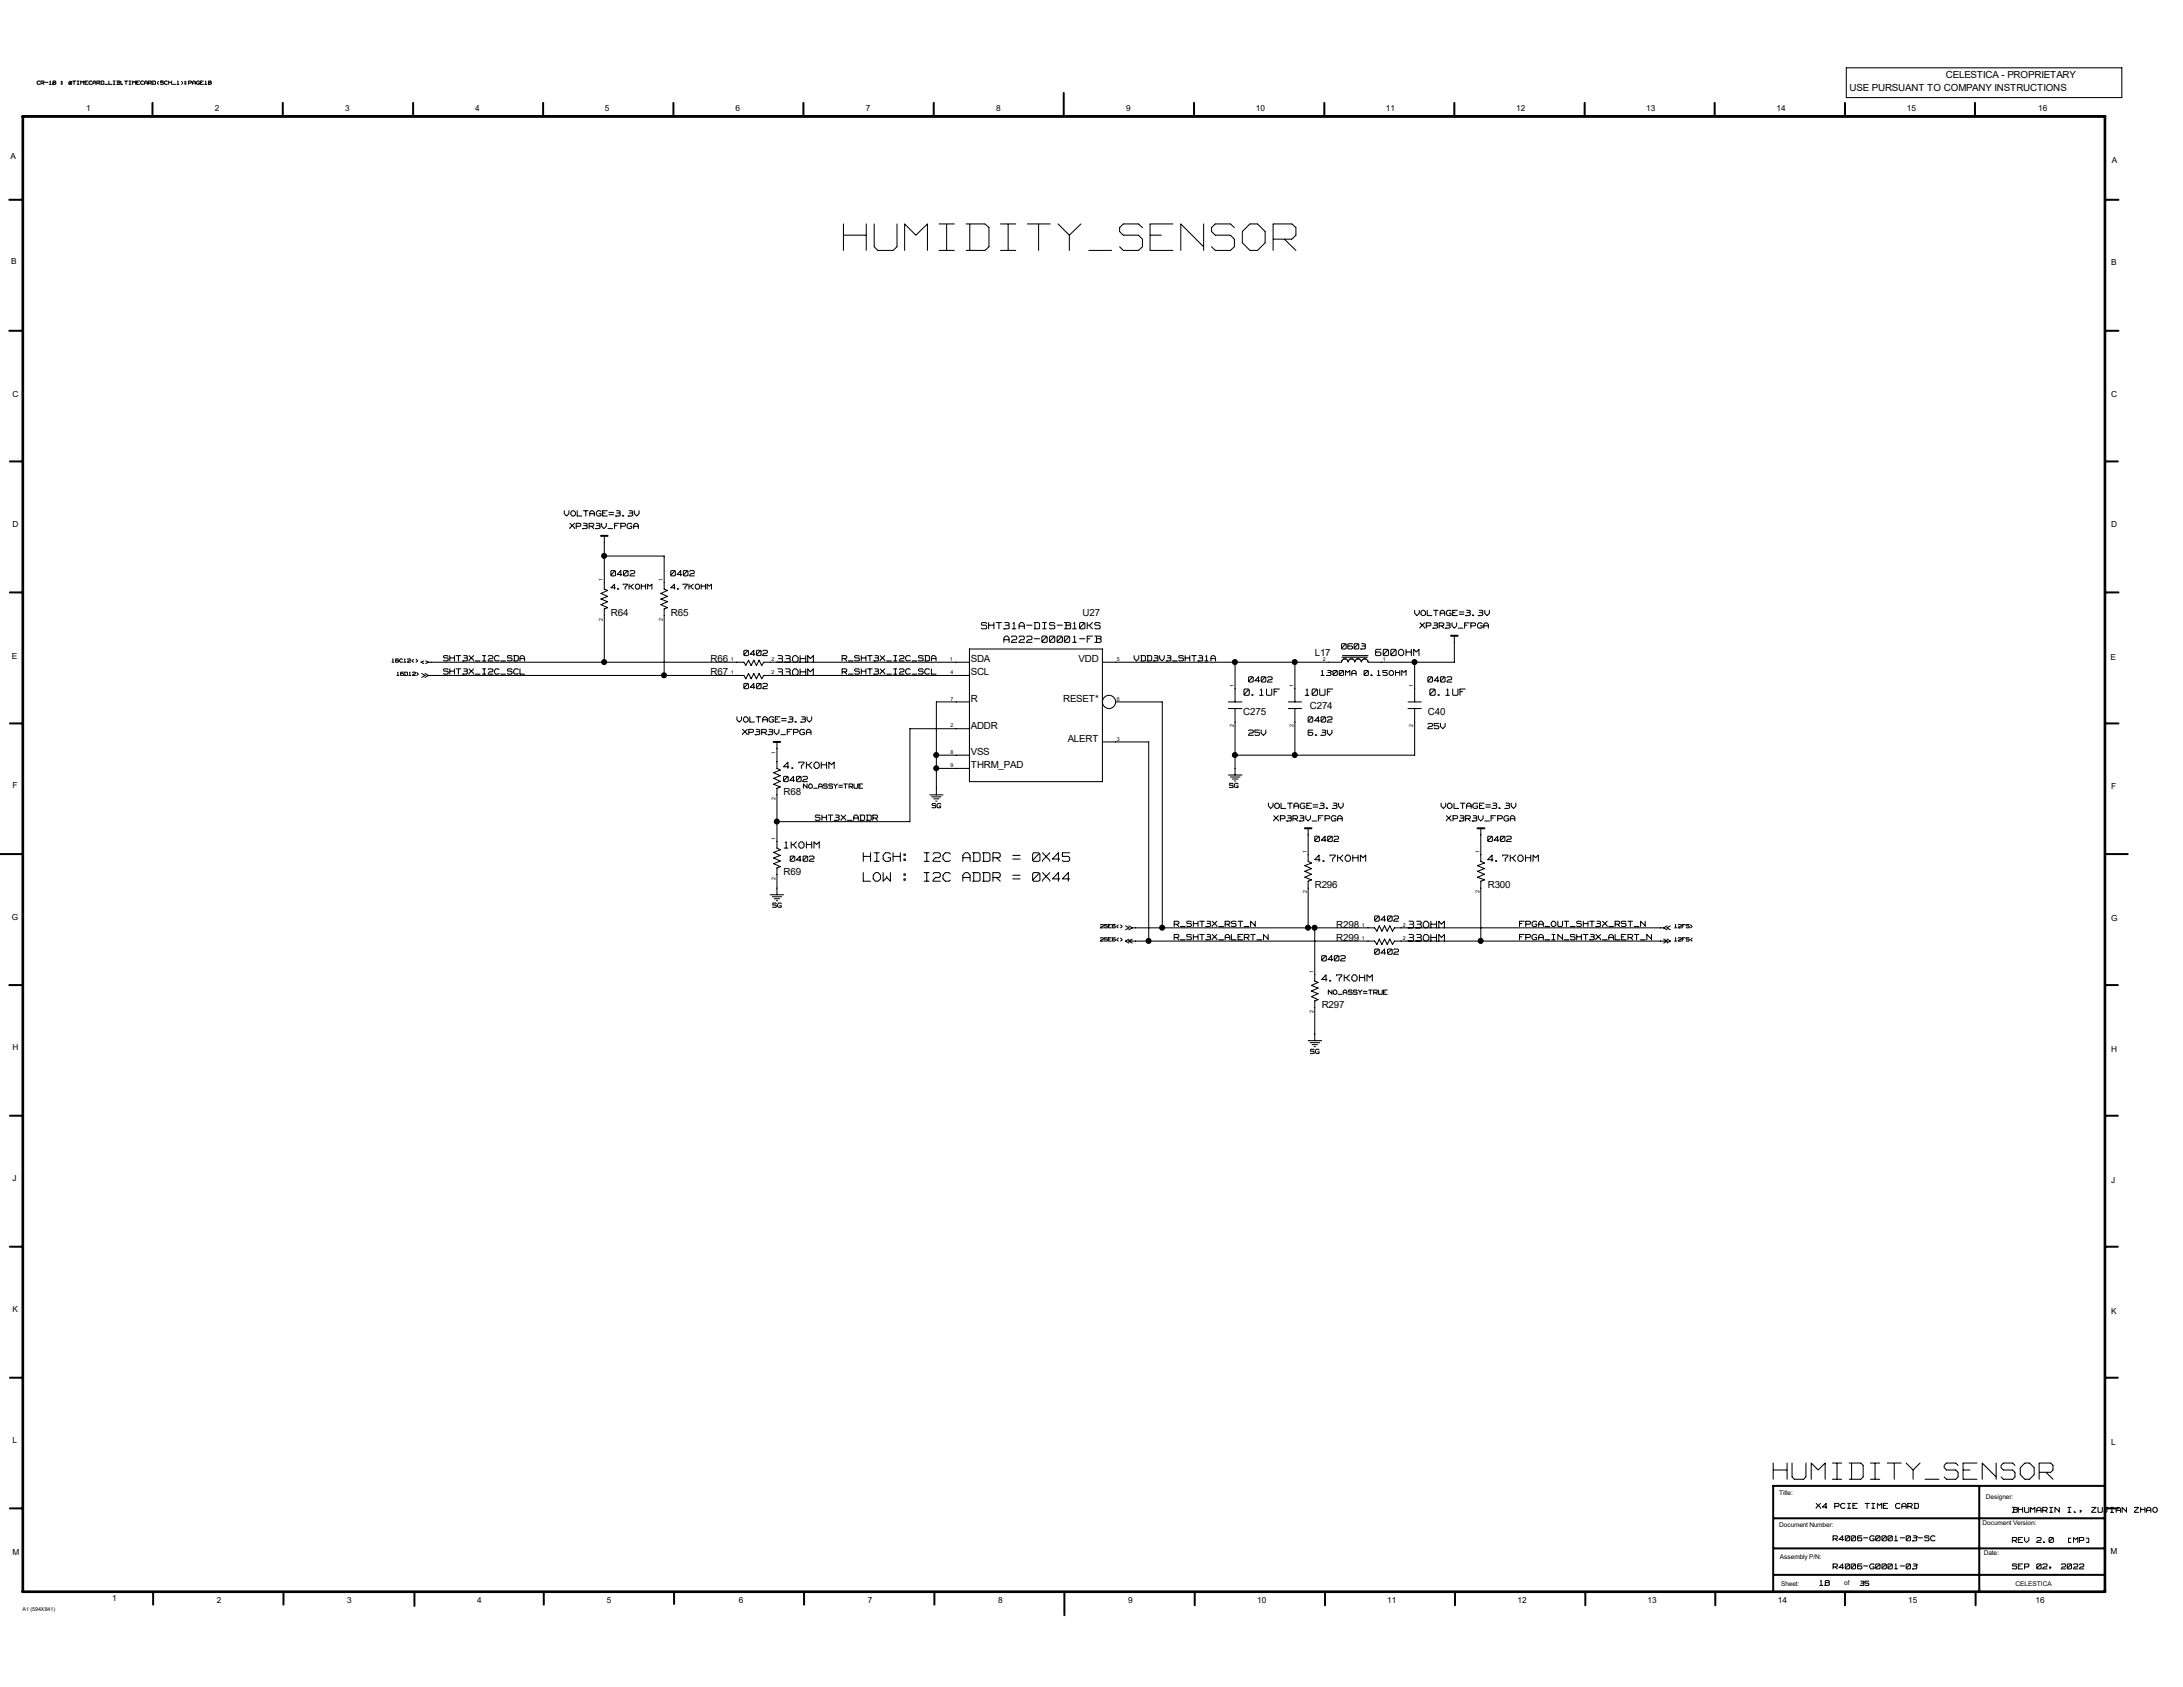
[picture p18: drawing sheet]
<svg xmlns="http://www.w3.org/2000/svg" width="279mm" height="216mm" viewBox="0 0 279 216" stroke-linecap="round" stroke-linejoin="round" font-family="sans-serif">
<defs><g id="words">
<text font-size="6.4" fill="#fff" x="108" y="32.7">HUMIDITY_SENSOR</text>
<text font-size="4" fill="#fff" x="226.9" y="189.7">HUMIDITY_SENSOR</text>
<g font-size="2.1" fill="#fff">
<text x="110.5" y="110.4">HIGH: I2C ADDR = 0X45</text>
<text x="110.5" y="113">LOW : I2C ADDR = 0X44</text>
</g>
<g font-size="1.6" fill="#fff">
<text x="99.4" y="86.6">33OHM</text>
<text x="99.4" y="84.9">33OHM</text>
<text x="180.2" y="118.9">33OHM</text>
<text x="180.2" y="120.6">33OHM</text>
</g>
<g font-size="1.5" fill="#fff">
<text x="125.6" y="80.6">SHT31A-DIS-B10KS</text>
<text x="128.5" y="82.3">A222-00001-FB</text>
<text x="159.2" y="89.1">0.1UF</text>
<text x="167.1" y="89.1">10UF</text>
<text x="176.1" y="84">600OHM</text>
<text x="183" y="89.1">0.1UF</text>
<text x="100.3" y="98.5">4.7KOHM</text>
<text x="100.4" y="108.7">1KOHM</text>
<text x="168.3" y="110.4">4.7KOHM</text>
<text x="190.4" y="110.4">4.7KOHM</text>
<text x="169.2" y="125.7">4.7KOHM</text>
</g>
<g font-size="1.3">
<text x="236.7" y="11.6">USE PURSUANT TO COMPANY INSTRUCTIONS</text>
<text x="249" y="9.9">CELESTICA - PROPRIETARY</text>
<text x="78.2" y="78.8">R64</text>
<text x="85.9" y="78.8">R65</text>
<text x="138.6" y="78.8">U27</text>
<text x="168.3" y="83.9">L17</text>
<text x="90.9" y="84.8">R66</text>
<text x="90.9" y="86.4">R67</text>
<text x="124.2" y="89.8">R</text>
<text x="124.2" y="86.4">SCL</text>
<text x="124.2" y="84.8">SDA</text>
<text x="136.1" y="89.8">RESET*</text>
<text x="138" y="84.8">VDD</text>
<text x="124.2" y="93.3">ADDR</text>
<text x="136.7" y="95">ALERT</text>
<text x="159.1" y="91.5">C275</text>
<text x="167.6" y="90.7">C274</text>
<text x="182.7" y="91.5">C40</text>
<text x="100.3" y="101.7">R68</text>
<text x="124.2" y="98.3">THRM_PAD</text>
<text x="124.2" y="96.6">VSS</text>
<text x="100.3" y="111.9">R69</text>
<text x="168.3" y="113.7">R296</text>
<text x="190.4" y="113.7">R300</text>
<text x="171" y="118.7">R298</text>
<text x="171" y="120.4">R299</text>
<text x="169.2" y="128.9">R297</text>
</g>
<g font-size="1.3" fill="#fff">
<text x="72.2" y="66.1">VOLTAGE=3.3V</text>
<text x="72.9" y="67.7">XP3R3V_FPGA</text>
<text x="78.2" y="73.8">0402</text>
<text x="85.8" y="73.8">0402</text>
<text x="95.2" y="84">0402</text>
<text x="171.7" y="83.1">0603</text>
<text x="181.1" y="78.9">VOLTAGE=3.3V</text>
<text x="181.7" y="80.5">XP3R3V_FPGA</text>
<text x="56.8" y="84.7">SHT3X_I2C_SDA</text>
<text x="56.8" y="86.4">SHT3X_I2C_SCL</text>
<text x="95.2" y="88.2">0402</text>
<text x="107.8" y="86.4">R_SHT3X_I2C_SCL</text>
<text x="107.8" y="84.7">R_SHT3X_I2C_SDA</text>
<text x="145.2" y="84.7">VDD3V3_SHT31A</text>
<text x="159.8" y="87.4">0402</text>
<text x="182.7" y="87.4">0402</text>
<text x="94.3" y="92.5">VOLTAGE=3.3V</text>
<text x="95" y="94.1">XP3R3V_FPGA</text>
<text x="159.8" y="94.2">25V</text>
<text x="167.4" y="94.2">6.3V</text>
<text x="167.4" y="92.5">0402</text>
<text x="182.7" y="93.3">25V</text>
<text x="100.3" y="100.1">0402</text>
<text x="104.4" y="105.1">SHT3X_ADDR</text>
<text x="162.3" y="103.5">VOLTAGE=3.3V</text>
<text x="163" y="105.2">XP3R3V_FPGA</text>
<text x="168.3" y="107.8">0402</text>
<text x="184.4" y="103.5">VOLTAGE=3.3V</text>
<text x="185.1" y="105.2">XP3R3V_FPGA</text>
<text x="190.4" y="107.8">0402</text>
<text x="101.1" y="110.3">0402</text>
<text x="150.3" y="118.7">R_SHT3X_RST_N</text>
<text x="175.9" y="118">0402</text>
<text x="194.5" y="118.7">FPGA_OUT_SHT3X_RST_N</text>
<text x="150.3" y="120.4">R_SHT3X_ALERT_N</text>
<text x="169.2" y="123.1">0402</text>
<text x="175.9" y="122.2">0402</text>
<text x="194.5" y="120.4">FPGA_IN_SHT3X_ALERT_N</text>
</g>
<g font-size="1.2" fill="#fff">
<text x="78.2" y="75.5">4.7KOHM</text>
<text x="85.8" y="75.5">4.7KOHM</text>
<text x="169.1" y="86.6">1300MA 0.15OHM</text>
<text x="232.5" y="193.2">X4 PCIE TIME CARD</text>
<text x="234.6" y="197.3">R4006-G0001-03-SC</text>
<text x="257.5" y="197.5">REV 2.0</text>
<text x="257.6" y="193.7">BHUMARIN I., ZUJIAN ZHAO</text>
<text x="264.4" y="197.5">[MP]</text>
<text x="232.9" y="203">18</text>
<text x="234.6" y="200.9">R4006-G0001-03</text>
<text x="257.5" y="200.9">SEP 02, 2022</text>
</g>
<g font-size="1.1">
<text x="11" y="14.3">1</text>
<text x="27.5" y="14.3">2</text>
<text x="44.2" y="14.3">3</text>
<text x="60.8" y="14.3">4</text>
<text x="77.4" y="14.3">5</text>
<text x="94.1" y="14.3">6</text>
<text x="110.8" y="14.3">7</text>
<text x="127.5" y="14.3">8</text>
<text x="144.1" y="14.3">9</text>
<text x="160.7" y="14.3">10</text>
<text x="177.4" y="14.3">11</text>
<text x="194.1" y="14.3">12</text>
<text x="210.7" y="14.3">13</text>
<text x="227.4" y="14.3">14</text>
<text x="244.1" y="14.3">15</text>
<text x="260.9" y="14.3">16</text>
<text x="1.4" y="20.4">A</text>
<text x="270.3" y="20.8">A</text>
<text x="1.4" y="33.8">B</text>
<text x="270.2" y="33.9">B</text>
<text x="1.6" y="50.8">C</text>
<text x="270.2" y="50.8">C</text>
<text x="1.6" y="67.4">D</text>
<text x="270.2" y="67.5">D</text>
<text x="1.5" y="84.3">E</text>
<text x="270.1" y="84.4">E</text>
<text x="1.6" y="100.9">F</text>
<text x="270.2" y="101">F</text>
<text x="1.5" y="117.7">G</text>
<text x="270.2" y="117.9">G</text>
<text x="1.6" y="134.4">H</text>
<text x="270.2" y="134.7">H</text>
<text x="1.6" y="151.1">J</text>
<text x="270.2" y="151.4">J</text>
<text x="1.6" y="167.9">K</text>
<text x="270.2" y="168.1">K</text>
<text x="1.6" y="184.6">L</text>
<text x="270.2" y="184.9">L</text>
<text x="1.6" y="199">M</text>
<text x="270.1" y="198.8">M</text>
<text x="14.4" y="204.9">1</text>
<text x="27.8" y="205.2">2</text>
<text x="44.4" y="205.2">3</text>
<text x="61.1" y="205.1">4</text>
<text x="77.7" y="205.1">5</text>
<text x="94.6" y="205.1">6</text>
<text x="111.1" y="205.1">7</text>
<text x="127.8" y="205.1">8</text>
<text x="144.4" y="205.2">9</text>
<text x="160.9" y="205.2">10</text>
<text x="177.5" y="205.2">11</text>
<text x="194.2" y="205.2">12</text>
<text x="210.9" y="205.2">13</text>
<text x="227.5" y="205.2">14</text>
<text x="244.2" y="205.2">15</text>
<text x="260.5" y="205.1">16</text>
</g>
<g font-size="1" fill="#fff">
<text x="102.8" y="100.9">NO_ASSY=TRUE</text>
<text x="157.3" y="100.8">SG</text>
<text x="119.3" y="103.4">SG</text>
<text x="98.9" y="116.2">SG</text>
<text x="170" y="127.3">NO_ASSY=TRUE</text>
<text x="167.7" y="134.9">SG</text>
<text x="238.1" y="202.9">35</text>
</g>
<g font-size=".8" fill="#fff">
<text x="4.7" y="10.9">CR-18</text>
<text x="7.8" y="10.9">:</text>
<text x="8.8" y="10.9">@TIMECARD_LIB.TIMECARD(SCH_1):PAGE18</text>
<text x="50.2" y="84.8">16C12&lt;&gt;</text>
<text x="50.8" y="86.5">16D12&gt;</text>
<text x="140.8" y="118.8">25E6&lt;&gt;</text>
<text x="214.3" y="118.8">12F5&gt;</text>
<text x="140.8" y="120.5">25E6&lt;&gt;</text>
<text x="214.3" y="120.5">12F5&lt;</text>
</g>
<g font-size=".8">
<text x="227.7" y="191.4">Title:</text>
<text x="254.2" y="191.8">Designer:</text>
<text x="227.7" y="195.5">Document Number:</text>
<text x="253.7" y="195.2">Document Version:</text>
<text x="227.8" y="199.5">Assembly P/N:</text>
<text x="228" y="202.9">Sheet:</text>
<text x="236.1" y="202.9">of</text>
<text x="253.9" y="199.1">Date:</text>
<text x="258" y="203">CELESTICA</text>
</g>
<g font-size=".7">
<text x="77.2" y="74.3" transform="rotate(-90 77.2 74.3)">1</text>
<text x="84.8" y="74.3" transform="rotate(-90 84.8 74.3)">1</text>
<text x="77.2" y="79.5" transform="rotate(-90 77.2 79.5)">2</text>
<text x="84.8" y="79.5" transform="rotate(-90 84.8 79.5)">2</text>
<text x="93.6" y="84.6">1</text>
<text x="93.6" y="86.3">1</text>
<text x="98.8" y="84.6">2</text>
<text x="98.8" y="86.3">2</text>
<text x="121.6" y="84.6">1</text>
<text x="121.7" y="86.3">4</text>
<text x="121.7" y="89.7">7</text>
<text x="143" y="84.6">5</text>
<text x="143" y="89.7">6</text>
<text x="157.9" y="87.9" transform="rotate(-90 157.9 87.9)">1</text>
<text x="165.6" y="87.9" transform="rotate(-90 165.6 87.9)">1</text>
<text x="169.3" y="84.6">2</text>
<text x="177" y="84.6">1</text>
<text x="180.9" y="87.9" transform="rotate(-90 180.9 87.9)">1</text>
<text x="121.7" y="93.1">2</text>
<text x="143" y="94.8">3</text>
<text x="157.9" y="93.1" transform="rotate(-90 157.9 93.1)">2</text>
<text x="165.6" y="93.1" transform="rotate(-90 165.6 93.1)">2</text>
<text x="180.9" y="93.1" transform="rotate(-90 180.9 93.1)">2</text>
<text x="99.3" y="96.4" transform="rotate(-90 99.3 96.4)">1</text>
<text x="121.7" y="96.5">8</text>
<text x="121.7" y="98.2">9</text>
<text x="99.3" y="107.5" transform="rotate(-90 99.3 107.5)">1</text>
<text x="99.3" y="102.4" transform="rotate(-90 99.3 102.4)">2</text>
<text x="99.3" y="112.6" transform="rotate(-90 99.3 112.6)">2</text>
<text x="167.3" y="109.2" transform="rotate(-90 167.3 109.2)">1</text>
<text x="189.4" y="109.2" transform="rotate(-90 189.4 109.2)">1</text>
<text x="167.3" y="114.3" transform="rotate(-90 167.3 114.3)">2</text>
<text x="174.3" y="118.6">1</text>
<text x="179.5" y="118.6">2</text>
<text x="189.4" y="114.3" transform="rotate(-90 189.4 114.3)">2</text>
<text x="168.1" y="124.5" transform="rotate(-90 168.1 124.5)">1</text>
<text x="174.3" y="120.3">1</text>
<text x="179.5" y="120.3">2</text>
<text x="168.1" y="129.7" transform="rotate(-90 168.1 129.7)">2</text>
<text x="2.9" y="206.2">A1 (594X841)</text>
</g>
</g></defs>
<g fill="none" stroke="#000" stroke-width=".25">
<path d="M2.9 14.9h266.6M2.9 14.9h266.6v188.9h-266.6zM3 14.9v188.9M19.5 13.2v1.7M36.2 13.2v1.7M52.9 13.2v1.7M69.5 13.2v1.7M86.2 13.2v1.7M102.8 13.2v1.7M119.5 13.2v1.7M136.1 11.9v3M152.8 13.2v1.7"/>
<path d="M169.5 13.2v1.7M186.1 13.2v1.7M202.8 13.2v1.7M219.5 13.2v1.7M236.1 13.2v1.7M252.8 13.2v1.7M269.4 14.9v188.9M1.2 25.6h1.7M269.5 25.6h1.6M1.2 42.3h1.7M1.3 59.1h1.6M269.5 59.1h1.6"/>
<path d="M269.5 42.3h1.6M1.3 75.8h1.6M76.9 68.6h.9M269.5 75.8h1.6M1.3 92.6h1.6M99 95h.9M185.7 81.4h.9M269.5 92.6h1.6M0 109.3h2.9M167 106h.9M189.1 106h.9M269.5 109.3h2.8"/>
<path d="M1.2 126.1h1.7M269.5 126.1h1.6M1.3 142.8h1.6M1.3 159.6h1.6M269.5 142.8h1.6M269.5 159.6h1.6M1.3 176.3h1.6M269.5 176.3h1.6M1.3 193h1.6M227 198.2h42.4M227 194.3h42.4M253.3 190.2v13.5"/>
<path d="M269.3 190.2h-42.4v13.5M269.5 193h1.6M2.9 203.7h266.6M19.6 203.8v1.6M36.3 203.8v1.6M53 203.8v1.7M69.6 203.8v1.6M86.3 203.8v1.5M102.9 203.8v1.6M119.6 203.8v1.6M136.2 203.8v2.9M152.9 203.8v1.6"/>
<path d="M169.6 203.8v1.6M186.2 203.8v1.6M202.9 203.8v1.6M219.5 203.8v1.6M227 201.5h42.4M236.1 203.8v1.6M252.9 203.8v1.6"/>
</g>
<g fill="none" stroke="#000" stroke-width=".13">
<path d="M4.7 10.5v.1M4.7 10.7l.2 .1M4.9 10.4l-.2 .1M4.9 10.4h.1M4.9 10.8h.1M5 10.4h.1M5.1 10.8h-.1M5.2 10.4h.3M5.2 10.4v.4M5.3 10.6h.2M5.5 10.7l.1 .1M5.5 10.4h.1"/>
<path d="M5.6 10.5l-.1 .1M5.6 10.5h.1M5.8 10.5h.3M6.3 10.8h.3M6.4 10.4v.4M6.4 10.4h.1M6.8 10.8h.1M6.8 10.4v.4M6.9 10.4h.1M6.9 10.5h.1M6.9 10.8h.1M7.1 10.4l.1 .1h-.1l.1 .2-.1 .1"/>
<path d="M7.8 10.4h.1M7.8 10.7h.1M7.8 10.5h.1M7.8 10.7v.1M7.9 10.5h.1M7.9 10.8h.1M7.9 10.4v.1M7.9 10.7v.1M8.8 10.6v.1M8.8 10.8h.1M8.9 10.8h.3M8.9 10.5h-.1"/>
<path d="M8.9 10.7h.1M8.9 10.4h.2M9 10.7h.1M9 10.5l-.1 .1M9 10.5h.1M9.1 10.5v.1M9.1 10.4l.1 .1M9.2 10.6l-.1 .1M9.2 10.5v.1M9.3 10.4h.4M9.5 10.4v.4M9.9 10.4h.2"/>
<path d="M9.9 10.8h.2M10 10.4v.4M10.3 10.4l.2 .1M10.3 10.4v.4M10.7 10.4l-.2 .1M10.7 10.4v.4M10.9 10.4h.4M10.9 10.4v.4M10.9 10.5h.1M10.9 10.8h.4M11.4 10.5v.1M11.4 10.7l.1 .1"/>
<path d="M11.5 10.4l-.1 .1M11.6 10.4h.1M11.6 10.8h.1M11.7 10.4h.1M11.8 10.8h-.1M11.9 10.5v.3M11.9 10.6h.3M12 10.4l-.1 .1M12.1 10.4h.1M12.1 10.4l.2 .1M12.3 10.5v.3M12.4 10.4h.3"/>
<path d="M12.4 10.4v.4M12.4 10.6h.3M12.6 10.7l.2 .1M12.7 10.4h.1M12.8 10.5l-.1 .1M12.8 10.5h.1M12.9 10.4h.3M12.9 10.8h.3M13 10.4v.4M13.2 10.4h.1M13.3 10.5v.2M13.3 10.8h-.1"/>
<path d="M13.4 10.8h.4M13.9 10.4v.4M14 10.8h.3M14.5 10.4h.2M14.5 10.8h.2M14.6 10.4v.4M14.9 10.4h.4M14.9 10.8h.4M15.1 10.4v.4M15.1 10.5h.2M15.3 10.4h.1M15.3 10.5l.1 .1"/>
<path d="M15.4 10.5h.1M15.4 10.7h.1M15.4 10.8h-.1M15.5 10.8h.1M15.6 10.8h.1M16 10.4h.3M16.1 10.4v.4M16.5 10.4h.3M16.5 10.8h.3M16.6 10.4v.4M17 10.4l.1 .1M17 10.4v.4"/>
<path d="M17.4 10.4l-.3 .1M17.4 10.4v.4M17.5 10.4h.4M17.5 10.4v.4M17.5 10.5h.2M17.5 10.8h.4M18 10.5v.1M18 10.7l.1 .1M18.1 10.4l-.1 .1M18.2 10.4h.1M18.2 10.8h.1M18.3 10.4h.1"/>
<path d="M18.4 10.8h-.1M18.5 10.5v.3M18.5 10.6h.3M18.6 10.4l-.1 .1M18.7 10.4h.1M18.8 10.4l.1 .1M18.9 10.5v.3M19 10.4h.3M19 10.4v.4M19 10.6h.3M19.2 10.7l.2 .1M19.3 10.4h.1"/>
<path d="M19.4 10.5l-.1 .1M19.4 10.5h.1M19.5 10.4h.3M19.5 10.8h.3M19.6 10.4v.4M19.8 10.4h.1M19.9 10.5v.2M19.9 10.8h-.1M20.2 10.7l.1 .1M20.2 10.6h.1M20.3 10.4l-.1 .1M20.5 10.4v.1"/>
<path d="M20.5 10.5h.1M20.5 10.8h.1M20.6 10.4h.1M20.6 10.4h.2M20.6 10.5h.2M20.6 10.8h.2M20.8 10.4h.1M20.8 10.5l.1 .1M20.9 10.7h.1M20.9 10.8h-.1M21 10.7l.2 .1M21 10.5v.1"/>
<path d="M21.2 10.4l-.2 .1M21.2 10.4h.1M21.2 10.8h.1M21.3 10.4h.1M21.4 10.8h-.1M21.6 10.4v.4M21.6 10.5h.3M22 10.4v.4M22.1 10.8h.4M22.6 10.8h.3M22.8 10.4v.4M22.8 10.4h-.1"/>
<path d="M23.2 10.4l.1 .1M23.3 10.7l-.1 .1M23.4 10.5v.2M23.7 10.4h.1M23.7 10.5h.1M23.7 10.7v.1M23.7 10.7h.1M23.7 10.8h.1M23.7 10.4v.1M24.1 10.4h.3M24.1 10.4v.4M24.2 10.6h.2"/>
<path d="M24.4 10.4h.1M24.5 10.5l-.1 .1M24.5 10.5h.1M24.6 10.5v.3M24.7 10.6h.3M24.8 10.4l-.2 .1M24.8 10.4h.1M24.9 10.4l.1 .1M25 10.5v.3M25.1 10.5v.1M25.1 10.7l.2 .1M25.3 10.4l-.2 .1"/>
<path d="M25.3 10.4h.1M25.3 10.8h.1M25.4 10.6h.1M25.4 10.4h.1M25.5 10.8h-.1M25.5 10.6v.1M25.7 10.4h.3M25.7 10.4v.4M25.7 10.5h.1M25.7 10.8h.3M26.2 10.8h.3M26.3 10.4v.4"/>
<path d="M26.3 10.4h.1M26.7 10.8h.1M26.7 10.4v.4M26.8 10.4h.1M26.8 10.5h.1M26.8 10.8h.1M27 10.4l.1 .1h-.1l.1 .2-.1 .1M236.3 8.7h35.3v3.8h-35.3zM107.9 28.7v3.3M108 30.1h2.8M110.9 28.7v3.3M111.9 31.6l.5 .4"/>
<path d="M111.9 28.7v2.8M112.4 32h1.9M114.8 28.7v2.8M114.8 31.6l-.5 .4M115.8 28.7l1.4 1.4M115.8 28.7v3.3M118.7 28.7v3.3M118.7 28.7l-1.5 1.4M120.2 28.7h1.9M120.2 32h1.9M121.2 28.7v3.3M123.7 28.7h2.3"/>
<path d="M123.7 32h2.3M124.1 28.7v3.3M126.1 28.7l.5 .4M126.6 29.2v2.3M126.6 31.6l-.5 .4M128.1 28.7h1.9M128.1 32h1.9M129 28.7v3.3M131.5 28.7h2.9M132.9 28.7v3.3M135.4 28.7l1.4 1.4M136.9 30.1v1.9"/>
<path d="M138.3 28.7l-1.4 1.4M139.4 32h2.9M143.3 29.1v.5M143.3 29.6l.5 .5M143.3 31.6l.5 .4M143.8 28.7l-.5 .4M143.8 28.7h1.9M143.8 32h1.9M143.8 30.1h1.9M145.7 28.7l.5 .4M145.7 30.1l.5 .5M146.2 30.6v.9"/>
<path d="M146.2 31.6l-.5 .4M147.2 28.7h2.9M147.2 28.7v3.3M147.2 32h2.9M147.2 30.1h1.4M151.1 28.7l2.9 2.8M151.1 28.7v3.3M154.1 28.7v3.3M155.1 29.1v.5M155.1 29.6l.4 .5M155.1 31.6l.4 .4M155.5 28.7l-.4 .4"/>
<path d="M155.6 28.7h1.8M155.6 32h1.8M155.6 30.1h1.8M157.5 28.7l.5 .4M157.5 30.1l.5 .5M158 30.6v.9M158 31.6l-.5 .4M159 31.1l1 .9M159 29.7v1.3M160 28.7l-1 .9M160 28.7h.9M160 32h.9"/>
<path d="M161 28.7l.9 .9M161.9 29.7v1.3M161.9 31.1l-.9 .9M162.9 28.7v3.3M162.9 28.7h2.4M163 30.6h2.3M164.4 30.6l1.5 1.4M165.4 28.7l.5 .4M165.9 30.1l-.5 .5M165.9 29.2v.9M72.2 65.4v.3M72.2 65.7l.3 .3"/>
<path d="M72.8 65.4v.3M72.8 65.7l-.3 .3M72.9 67.6h.1M72.9 67l.6 .5M73.1 65.9l.1 .1M73.1 65.6v.2M73.2 65.4l-.1 .2M73.3 66h.1M73.3 65.4h.1M73.4 65.4l.3 .2M73.5 67.6h.1M73.5 67l-.6 .6"/>
<path d="M73.7 65.6v.2M73.7 65.9l-.3 .1M73.7 67h.5M73.7 67v.6M73.8 67.4h.4M73.9 65.4v.6M73.9 66h.6M74.2 67l.1 .1M74.3 67.3l-.1 .1M74.3 67.1v.1M74.5 67.6h.1M74.7 67h.3"/>
<path d="M74.7 67.6h.3M74.7 65.4h.6M74.7 67.3h.3M75 65.4v.6M75 67l.1 .1M75.1 67.3v.1M75.1 67.1h.1M75.1 67.4v.1M75.1 67.6h-.1M75.1 67.2l-.1 .1M75.4 67h.4M75.4 67v.6"/>
<path d="M75.4 67.4h.4M75.5 65.6v.4M75.5 65.7h.5M75.6 65.4l-.1 .2M75.7 65.4h.1M75.7 67.4l.3 .2M75.9 67l.1 .1M75.9 65.4l.2 .2M76 67.3l-.1 .1M76 67.1v.1M76.1 65.6v.4M76.2 67.6h.1"/>
<path d="M76.3 67h.3M76.3 67.6h.3M76.3 65.6v.2M76.3 65.9l.2 .1M76.4 67.3h.2M76.5 65.4l-.2 .2M76.5 66h.3M76.5 65.4h.3M76.7 67l.1 .1M76.7 67.3l.1 .1M76.7 65.7h.2M76.8 67.1h.1"/>
<path d="M76.8 67.4v.1M76.8 67.6h-.1M76.8 67.2l-.1 .1M76.8 65.4h.1M76.9 66h-.1M76.9 65.7v.2M77 67v.3M77 67.4l.3 .2M77.1 65.4h.6M77.1 65.4v.6M77.2 66h.5M77.2 65.7h.2"/>
<path d="M77.3 68.6v6.8l.5 .2-.9 .3 .9 .4-.9 .4 .9 .3-.9 .4 .9 .4-.5 .1v6.9M77.3 71.2h7.7v4.2l.4 .2-.8 .3 .8 .4-.8 .4 .8 .3-.8 .4 .8 .4-.4 .1v8.5M77.6 67v.3M77.6 67.4l-.3 .2M77.8 67.6h.6M77.9 65.6h.6M77.9 65.9h.6M78.2 73.6l.1 .1M78.2 73.2v.4M78.2 75.2h.5M78.3 73l-.1 .1M78.3 73h.3"/>
<path d="M78.3 73.7h.3M78.6 73.2l-.4 .4M78.7 67h.5M78.7 73.1h.1M78.7 73l.1 .1M78.7 67v.6M78.7 74.8v.6M78.7 74.8l-.5 .4M78.7 67.3h.3M78.8 66h.1M78.8 73.6l-.1 .1M78.8 73.2v.4"/>
<path d="M78.9 66h.3M78.9 65.4h.3M79 65.7h.2M79 75.3h.1M79 75.4h.1M79 73.5h.6M79.1 75.4h.1M79.1 75.3v.1M79.2 65.4h.2M79.3 65.7h.1M79.4 65.5h.1M79.4 65.8v.1"/>
<path d="M79.4 66h-.2M79.4 65.6l-.2 .1M79.5 67h.4M79.5 67v.6M79.5 73.1v.6M79.5 73l-.5 .5M79.5 67.4h.4M79.7 66h.1M79.8 66h.1M79.8 74.8h.1M79.8 74.8h.5M79.8 73.6l.1 .1"/>
<path d="M79.8 73.2v.4M79.9 73l-.1 .1M79.9 67l.2 .1M79.9 73h.3M79.9 73.7h.3M80 75.2v.2M80.1 67.3l-.2 .1M80.1 67.1v.1M80.2 73.2l-.4 .4M80.3 67.2v.2M80.3 67.5l.1 .1M80.3 73.1h.1"/>
<path d="M80.3 73l.1 .1M80.3 74.9l-.3 .2M80.3 74.8h.1M80.4 66h.1M80.4 73.6l-.1 .1M80.4 73.2v.4M80.4 67l-.1 .2M80.5 67h.2M80.5 67.6h.2M80.5 66h.3M80.5 65.4h.3M80.5 74.8v.6"/>
<path d="M80.6 75h.1M80.6 65.7h.2M80.6 67.4h.2M80.6 73.7h.1M80.7 73.7h.5M80.7 67l.2 .1M80.7 73l-.1 .1M80.8 73h.3M80.8 75.1h.1M80.8 73.4l-.2 .2M80.8 75.2l.3 .2M80.9 67.6h-.2"/>
<path d="M80.9 67.4v.1M80.9 73.4h.2M80.9 65.4h.1M80.9 65.7h.1M81 65.5h.1M81 65.8v.1M81 66h-.1M81 65.6l-.1 .1M81.1 74.8l-.3 .2M81.1 73l.1 .1M81.1 67.2v.4M81.2 67.4h.5"/>
<path d="M81.2 65.4v.3M81.2 65.7l.2 .3M81.2 73.2v.1M81.2 73.3l-.1 .1M81.3 67l-.2 .2M81.3 67h.1M81.3 75.2l.2 .2M81.3 75v.2M81.5 67l.2 .2M81.5 74.8l-.2 .1M81.5 74.8h.2M81.5 75.4h.2"/>
<path d="M81.7 74.8l.2 .1M81.7 67.2v.4M81.8 65.4v.3M81.8 65.7l-.3 .3M81.9 75v.2M81.9 75.2l-.2 .2M82.1 74.8v.6M82.1 75h.5M82.6 74.8v.6M82.9 74.8l.2 .2M82.9 74.8v.6M83.4 74.8v.6"/>
<path d="M83.4 74.8l-.3 .2M85.9 73.6v.1M85.9 73.2v.4M85.9 75.2h.5M85.9 73v.1M86 73h.3M86 73.7h.3M86.3 73.2l-.4 .4M86.3 73.1h.1M86.3 73l.1 .1M86.3 74.8v.6M86.3 74.8l-.4 .4"/>
<path d="M86.4 73.6l-.1 .1M86.4 73.2v.4M86.7 75.3h.1M86.7 75.4h.1M86.7 73.5h.5M86.8 75.3v.1M87.1 73.1v.6M87.1 73l-.4 .5M87.4 74.8h.1M87.5 74.8h.4M87.5 73.6v.1M87.5 73.2v.4"/>
<path d="M87.5 73v.1M87.6 73h.3M87.6 73.7h.3M87.7 75.2v.2M87.9 73.2l-.4 .4M87.9 73.1h.1M87.9 73l.2 .1M87.9 74.9l-.2 .2M88 74.8h.1M88.1 73.6l-.2 .1M88.1 73.2v.4M88.2 74.8v.6"/>
<path d="M88.2 75h.2M88.3 73.7h.1M88.3 73.7h.6M88.3 73v.1M88.4 73h.3M88.4 75.1h.1M88.4 73.4l-.1 .2M88.5 75.2l.2 .2M88.5 73.4h.2M88.7 73l.2 .1M88.7 74.8l-.3 .2M88.9 73.2v.1"/>
<path d="M88.9 73.3l-.2 .1M89 75.2l.2 .2M89 75v.2M89.2 74.8l-.2 .1M89.2 74.8h.1M89.2 75.4h.1M89.4 74.8l.1 .1M89.5 75v.2M89.5 75.2l-.1 .2M89.7 74.8v.6M89.8 75h.5M90.3 74.8v.6"/>
<path d="M90.5 74.8l.2 .2M90.5 74.8v.6M91.1 74.8v.6M91.1 74.8l-.3 .2M125.6 79.8v.1M125.6 79.9l.1 .1M125.7 79.7l-.1 .1M125.7 79.7h.4M126.2 79.7l.1 .1M126.5 79.7v.8M127.2 79.7v.8M127.5 79.7h.7"/>
<path d="M127.8 79.7v.8M128.6 79.7h.4M129 79.7l.2 .1M129.2 79.8v.1M129.2 79.9l-.2 .1M129.8 79.7l-.1 .1M129.8 79.7v.7M130.4 80v.5M130.6 79.7l-.2 .2M130.7 79.7h.2M130.9 79.7l.2 .2M131.1 80v.5"/>
<path d="M132.4 79.7h.5M132.5 79.7v.7M132.9 79.7l.2 .1M133.1 79.8v.5M133.4 79.7h.5M133.7 79.7v.7M134.3 79.9l.1 .1M134.3 79.8v.1M134.4 79.7v.1M134.5 79.7h.3M134.9 79.7l.1 .1M136.2 79.7h.7"/>
<path d="M136.4 79.7v.7M136.9 79.7l.1 .1M137 79.9l-.1 .1M137 79.8v.1M137.5 79.7l-.1 .1M137.5 79.7v.7M138.2 79.8v.5M138.3 79.7l-.1 .1M138.3 79.7h.4M138.7 79.8l-.5 .5M138.7 79.7l.2 .1M138.7 79.8h.1"/>
<path d="M138.9 79.8v.5M139.1 79.7v.8M139.8 79.7l-.3 .3M140.1 79.8v.1M140.1 79.9l.1 .1M140.2 79.7v.1M140.3 79.7h.3M140.7 79.7l.1 .1M181.1 78.1v.3M181.1 78.5l.2 .2M181.7 78.1v.3M181.7 78.5l-.3 .3"/>
<path d="M181.7 79.7l.6 .6M181.9 78.6l.1 .2M181.9 78.4v.2M182 78.1l-.1 .2M182.1 78.8h.1M182.1 78.1h.1M182.2 78.1l.3 .2M182.3 79.7l-.6 .6M182.5 78.4v.2M182.5 78.6l-.3 .2M182.5 79.7h.5M182.5 79.8v.6"/>
<path d="M182.7 78.1v.7M182.7 78.8h.6M183 79.7l.1 .1M183.1 79.8v.2M183.5 78.1h.6M183.5 79.7h.3M183.8 78.1v.7M183.9 79.7l.1 .1M184 79.8v.1M184 79.9l-.1 .1M184.2 79.7h.4M184.2 79.8v.6"/>
<path d="M184.3 78.4v.4M184.4 78.5h.5M184.5 78.1l-.2 .2M184.5 78.1h.2M184.7 79.7l.1 .1M184.7 78.1l.2 .2M184.8 79.8v.2M184.9 78.4v.4M185.1 79.7h.3M185.1 78.4v.2M185.1 78.6l.2 .2M185.3 78.1l-.2 .2"/>
<path d="M185.3 78.8h.2M185.3 78.1h.2M185.5 79.7l.1 .1M185.5 78.5h.2M185.6 79.8v.1M185.6 79.9l-.1 .1M185.6 78.1l.1 .1M185.7 78.7l-.1 .1M185.7 78.5v.2M185.8 79.7v.4M185.9 78.1h.6M185.9 78.1v.7"/>
<path d="M186 78.8h.5M186 78.4h.2M186.4 79.7v.4M186.8 78.3h.6M186.8 78.6h.6M187.5 79.7h.5M187.5 79.8v.6M187.6 78.8h.1M187.7 78.8h.3M187.7 78.1h.3M187.7 78.4h.3M188 78.1l.2 .1"/>
<path d="M188.1 78.4l.1 .1M188.2 78.2v.1M188.2 78.5v.2M188.2 78.7l-.2 .1M188.2 78.3l-.2 .1M188.3 79.7h.4M188.3 79.8v.6M188.5 78.7h.1M188.5 78.7v.1M188.5 78.8h.1M188.6 78.7v.1M188.7 79.7l.1 .1"/>
<path d="M188.8 79.8v.2M189.1 80v.2M189.2 78.8h.1M189.3 79.7l-.2 .2M189.3 79.7h.2M189.3 78.8h.3M189.3 78.1h.3M189.4 78.4h.2M189.6 79.7l.1 .1M189.7 78.1l.1 .1M189.7 78.4l.1 .1M189.8 78.2v.1"/>
<path d="M189.8 78.5v.2M189.8 78.7l-.1 .1M189.8 78.3l-.1 .1M189.9 80v.4M190 78.1v.3M190 78.5l.3 .2M190.1 79.7l-.2 .2M190.1 79.7h.1M190.3 79.7l.2 .2M190.5 80v.4M190.6 78.1v.3M190.6 78.5l-.3 .3"/>
<path d="M50.2 84.8h.2M50.3 84.4v.3M50.3 84.3l-.1 .1M50.6 84.7l.1 .1M50.6 84.4v.3M50.7 84.5h.1M50.7 84.3l-.1 .1M50.7 84.3h.3M50.7 84.8h.2M50.7 84.5h.2M50.8 86.4h.3M50.9 86.1v.3"/>
<path d="M50.9 86v.1M50.9 84.5l.1 .1M51 84.6v.1M51 84.7l-.1 .1M51.1 84.5v.1M51.1 84.6l.2 .2M51.3 86.4h.1M51.3 86.1v.3M51.3 84.3l-.2 .2M51.3 84.3h.1M51.3 84.8h.1M51.3 86.2h.1"/>
<path d="M51.3 86v.1M51.4 86.4h.1M51.4 86h.2M51.4 86.2h.1M51.4 84.3l.1 .1M51.5 84.7l-.1 .1M51.6 86.2v.1M51.6 86.3v.1M51.6 86.4h.1M51.7 84.8h.2M51.8 86.4h.2M51.8 86h.2"/>
<path d="M51.8 84.4v.3M51.8 86.1v.3M51.8 84.3v.1M52.1 86l.1 .1M52.2 84.8h.1M52.2 86.1v.3M52.2 86.4h-.1M52.2 84.8h.3M52.2 84.3v.1M52.2 84.3h.2M52.3 84.6l-.1 .1M52.3 84.6h.1"/>
<path d="M52.3 86.4h.3M52.5 86.1v.3M52.5 86l-.1 .1M52.5 84.3v.1M52.5 84.4v.1M52.5 84.5v.1M52.7 84.6l.2 .2M52.8 86.4h.1M52.8 86.4h.4M52.8 86v.1M52.9 86h.1M52.9 86.3l-.1 .1"/>
<path d="M52.9 84.4l-.2 .1M53 86.3h.1M53.1 86l.1 .1M53.2 86.1h.1M53.2 86.2l-.1 .1M53.3 84.4l.2 .2M53.3 86.1l.3 .2M53.4 84.6l-.1 .2M53.5 86.3l-.2 .1M54 86.2l.4 .2-.4 .3M54.2 84.6l-.3 .2 .3 .1M54.4 86.2l.4 .2"/>
<path d="M54.5 84.6l.3 .2M54.8 84.8h40.4l.3 .3 .3-.6 .3 .7 .4-.7 .3 .7 .4-.7 .3 .7 .2-.4h26.4M54.8 86.4h40.4l.3 .5 .3-.7 .3 .7 .4-.7 .3 .7 .4-.7 .3 .7 .2-.5h26.4M54.8 86.4l-.4 .3M54.8 84.8l-.3 .1M56.8 84v.1M56.8 85.7v.1M56.8 85.8l.1 .1M56.8 86.2l.1 .1M56.8 84.1l.1 .1M56.8 84.5l.1 .1M56.9 85.6h-.1"/>
<path d="M56.9 83.9h-.1M56.9 85.6h.3M56.9 86.3h.3M56.9 85.9h.3M56.9 83.9h.3M56.9 84.2h.3M56.9 84.6h.3M57.2 85.6l.2 .1M57.2 85.9l.2 .1M57.2 83.9l.2 .1M57.2 84.2l.2 .1M57.4 84.3v.2"/>
<path d="M57.4 86v.1M57.4 86.2l-.2 .1M57.4 84.5l-.2 .1M57.6 83.9v.7M57.6 85.6v.7M57.6 85.9h.5M57.6 84.2h.5M58.2 83.9v.7M58.2 85.6v.7M58.4 85.6h.6M58.4 83.9h.6M58.7 83.9v.7"/>
<path d="M58.7 85.6v.7M59.2 86.3h.1M59.2 84.6h.1M59.4 85.6h.2M59.4 86.3h.2M59.4 83.9h.2M59.4 84.6h.2M59.4 85.9h.2M59.4 84.2h.2M59.7 85.6l.1 .1M59.7 83.9l.1 .1M59.7 85.9l.1 .1"/>
<path d="M59.7 84.2l.1 .1M59.8 84v.1M59.8 84.3v.2M59.8 85.7v.1M59.8 86v.1M59.8 86.2l-.1 .1M59.8 85.8l-.1 .1M59.8 84.5l-.1 .1M59.8 84.1l-.1 .1M60 84.5v.1M60 86.2v.1M60 85.6l.6 .5"/>
<path d="M60 83.9l.6 .6M60.6 84.5v.1M60.6 86.2v.1M60.6 85.6l-.6 .6M60.6 83.9l-.6 .6M60.8 86.3h.6M60.8 84.6h.6M61.8 85.6h.3M61.8 86.3h.3M61.8 83.9h.3M61.8 84.6h.3M62 83.9v.6"/>
<path d="M62 85.6v.6M62.5 84.5v.1M62.5 86.2v.1M62.5 86.3h.6M62.5 84.6h.6M62.6 85.6l-.1 .1M62.6 83.9l-.1 .1M62.6 85.6h.3M62.6 83.9h.3M62.7 86l-.2 .2M62.7 84.3l-.2 .2M62.7 86h.2"/>
<path d="M62.7 84.3h.2M62.9 85.6l.2 .1M62.9 83.9l.2 .1M63.1 84v.2M63.1 85.7v.2M63.1 85.9l-.2 .1M63.1 84.2l-.2 .1M63.3 84.2v.2M63.3 85.9v.2M63.3 86.1l.2 .2M63.3 84.4l.2 .2M63.5 85.6l-.2 .2"/>
<path d="M63.5 83.9l-.2 .2M63.5 85.6h.2M63.5 86.3h.2M63.5 83.9h.2M63.5 84.6h.2M63.8 85.6l.1 .1M63.8 83.9l.1 .1M63.9 86.2l-.1 .1M63.9 84.5l-.1 .1M64.1 86.3h.6M64.1 84.6h.6M64.9 84v.1"/>
<path d="M64.9 85.7v.1M64.9 85.8l.1 .1M64.9 86.2l.1 .1M64.9 84.1l.1 .1M64.9 84.5l.1 .1M65 85.6h.1M65 83.9h.1M65.1 85.6h.3M65.1 86.3h.3M65.1 85.9h.3M65.1 83.9h.3M65.1 84.2h.3"/>
<path d="M65.1 84.6h.3M65.4 85.6l.1 .1M65.4 85.9l.1 .1M65.4 83.9l.1 .1M65.4 84.2l.1 .1M65.5 84.3v.2M65.5 86v.1M65.5 86.2l-.1 .1M65.5 84.5l-.1 .1M65.7 85.9v.2M65.7 86.1l.2 .2M65.7 83.9h.5"/>
<path d="M65.7 84.6h.5M65.8 83.9v.6M65.9 85.6l-.2 .2M66 85.6h.2M66 86.3h.2M66.2 85.6l.1 .1M66.2 83.9l.1 .1M66.3 86.2l-.1 .1M66.3 84.5l-.1 .1M66.3 84v.5M66.5 84.2v.4M66.5 85.6v.7"/>
<path d="M66.6 86.3h.5M66.6 84.3h.5M66.7 83.9l-.2 .2M66.8 83.9h.1M66.9 83.9l.2 .2M67.1 84.2v.4M94.3 91.7v.4M94.3 92.1l.3 .3M94.9 91.7v.4M94.9 92.1l-.3 .3M95 94h.1M95 93.3l.6 .6"/>
<path d="M95.2 92.2l.1 .2M95.2 92v.2M95.2 88.1h.1M95.2 83.8l.1 .1M95.2 83.4v.4M95.2 87.6v.4M95.3 87.5h-.1M95.3 83.2l-.1 .1M95.3 83.9h.3M95.3 83.2h.3M95.3 87.5h.3M95.3 88.1h.3"/>
<path d="M95.3 91.7l-.1 .2M95.4 91.7h.1M95.4 92.4h.1M95.5 91.7l.3 .2M95.6 93.9v.1M95.6 93.3l-.6 .6M95.6 87.6l-.4 .4M95.6 83.4l-.4 .4M95.7 87.5h.1M95.7 83.3h.1M95.7 83.2l.1 .1M95.8 92v.2"/>
<path d="M95.8 92.2l-.3 .2M95.8 88.1h-.1M95.8 83.8l-.1 .1M95.8 83.4v.4M95.8 87.6v.4M95.8 93.3h.5M95.8 93.4v.6M95.9 93.7h.4M96 91.7v.7M96 92.4h.6M96.1 88h.5M96.1 83.7h.5"/>
<path d="M96.3 93.3l.1 .1M96.4 93.6l-.1 .1M96.4 93.5v.1M96.5 83.3v.6M96.5 87.5v.6M96.5 87.5l-.5 .5M96.5 83.2l-.5 .5M96.6 94h.1M96.8 91.7h.6M96.8 94h.3M96.8 93.3h.3M96.8 93.6h.3"/>
<path d="M96.8 88.1h.1M96.8 83.8l.1 .1M96.8 83.4v.4M96.8 87.6v.4M96.9 87.5h-.1M96.9 83.2l-.1 .1M96.9 83.9h.3M96.9 83.2h.3M96.9 87.5h.3M96.9 88.1h.3M97.1 91.8v.6M97.1 93.3l.1 .1"/>
<path d="M97.2 93.7h.1M97.2 93.5h.1M97.2 93.8v.1M97.2 93.9l-.1 .1M97.2 93.6h-.1M97.2 87.6l-.3 .4M97.2 83.4l-.3 .4M97.3 87.5h.1M97.3 83.3h.1M97.3 83.2l.1 .1M97.4 88.1h-.1M97.4 83.8l-.1 .1"/>
<path d="M97.4 83.4v.4M97.4 87.6v.4M97.5 93.3h.4M97.5 93.4v.6M97.5 93.7h.4M97.6 83.9h.1M97.6 88.1h.1M97.6 92v.4M97.7 83.9h.5M97.7 92.1h.5M97.7 88.1h.5M97.7 87.5h-.1"/>
<path d="M97.7 83.2l-.1 .1M97.7 83.2h.3M97.7 87.5h.3M97.8 87.8l-.2 .3M97.8 83.6l-.2 .2M97.8 91.7l-.2 .2M97.8 91.7h.2M97.8 87.8h.2M97.8 83.6h.2M97.8 93.8l.3 .2M98 93.3l.1 .1M98 91.7l.2 .2"/>
<path d="M98.1 93.6l-.1 .1M98.1 93.5v.1M98.1 87.5h.1M98.1 83.2l.1 .1M98.2 83.4v.1M98.2 87.6v.1M98.2 92v.4M98.2 87.8h-.1M98.2 83.5l-.1 .1M98.3 94h.1M98.4 94h.3M98.4 93.3h.3"/>
<path d="M98.4 92v.2M98.4 92.2l.2 .2M98.5 93.6h.2M98.6 91.7l-.2 .2M98.6 91.7h.2M98.6 92.4h.2M98.8 93.3l.1 .1M98.8 92.1h.2M98.8 93.7h.1M98.9 93.5h.1M98.9 93.8v.1M98.9 93.9l-.1 .1"/>
<path d="M98.9 93.6h-.1M98.9 91.7l.1 .1M99 92.3l-.1 .1M99 92.1v.2M99.1 93.3v.4M99.1 93.7l.3 .3M99.2 91.7h.6M99.2 91.8v.6M99.3 92.4h.5M99.3 92h.2M99.4 84.8h.1M99.4 86.4h.1"/>
<path d="M99.4 95v3.3l.5 .3-.9 .3 .9 .4-.9 .3 .9 .4-.9 .4 .9 .3-.5 .2v7.6l.5 .3-.9 .3 .9 .4-.9 .3 .9 .4-.9 .3 .9 .4-.5 .2v3.4M99.6 85.6h.4M99.6 83.9h.4M99.7 86h.3M99.7 84.3h.3M99.7 93.3v.4M99.7 93.7l-.3 .3M99.9 94h.6M100 83.9l.2 .1M100 85.6l.2 .1M100 92.2h.6M100 91.9h.6"/>
<path d="M100.1 84.3l.1 .1M100.1 86l.1 .1M100.2 84.1h.1M100.2 84.5v.1M100.2 85.8h.1M100.2 86.1v.2M100.2 84.7l-.2 .1M100.2 84.2l-.2 .1M100.2 86.4h-.2M100.2 85.9l-.2 .1M100.3 99.9l.1 .1M100.3 99.5v.4"/>
<path d="M100.3 98.1h.7M100.4 99.4h-.1M100.4 84.8h.1M100.4 86.4h.1M100.4 99.4h.3M100.5 85.6h.5M100.5 83.9h.5M100.6 86h.4M100.6 84.3h.4M100.7 99.5l-.4 .4M100.8 93.3h.5M100.8 99.4h.1"/>
<path d="M100.8 93.4v.6M100.8 93.6h.2M100.8 97.6v.7M100.8 97.5l-.5 .6M100.9 92.4h.1M100.9 99.9l-.1 .1M100.9 99.5v.4M101 91.7h.3M101 92.4h.3M101 83.9l.1 .1M101 85.6l.1 .1M101 84.3l.1 .1"/>
<path d="M101 86l.1 .1M101 92h.3M101.1 84.1h.1M101.1 84.5v.1M101.1 85.8h.1M101.1 86.1v.2M101.1 84.7l-.1 .1M101.1 84.2l-.1 .1M101.1 86.4h-.1M101.1 85.9l-.1 .1M101.1 99.9h.6M101.3 91.7l.2 .1"/>
<path d="M101.3 98.3h.1M101.4 92.1h.1M101.4 98.3h.1M101.4 84.5l.2 .3M101.4 84.2v.3M101.4 85.9v.3M101.4 86.2l.2 .2M101.5 91.9h.1M101.5 92.2v.1M101.5 98.3h.1M101.5 92.3l-.2 .1M101.5 91.9l-.2 .1"/>
<path d="M101.6 93.3h.4M101.6 93.4v.6M101.6 99.4v.6M101.6 99.4l-.5 .5M101.6 93.7h.4M101.6 83.9l-.2 .3M101.6 85.6l-.2 .3M101.7 85.6h.2M101.7 83.9h.2M101.8 92.3h.1M101.8 92.4h.1M101.9 92.3v.1"/>
<path d="M101.9 83.9l.3 .3M101.9 85.6l.3 .3M101.9 99.9l.1 .1M101.9 99.5v.4M102 93.3l.2 .1M102 99.4h-.1M102.1 99.4h.3M102.2 93.6l-.2 .1M102.2 84.2v.3M102.2 85.9v.3M102.2 93.5v.1M102.2 84.5l-.3 .3"/>
<path d="M102.2 86.2l-.3 .2M102.2 97.5v.2M102.3 97.5h.6M102.4 93.6v.2M102.4 93.9l.1 .1M102.4 99.5l-.4 .4M102.4 99.4h.1M102.4 83.9v.9M102.4 85.6v.8M102.4 86h.7M102.4 84.3h.7M102.5 92.4h.1"/>
<path d="M102.5 93.3l-.1 .3M102.5 99.9l-.1 .1M102.5 99.5v.4M102.6 94h.2M102.6 93.3h.2M102.6 98v.3M102.6 91.7h.3M102.6 92.4h.3M102.7 92h.2M102.7 93.7h.2M102.7 100h.1M102.8 93.3l.2 .1"/>
<path d="M102.8 99.4h-.1M102.9 99.4h.3M102.9 97.7l-.3 .3M102.9 97.5v.2M102.9 99.7l-.2 .2M103 93.9l-.2 .1M103 93.7v.2M103 91.7l.1 .1M103 99.7h.2M103 92.1h.1M103.1 91.9h.1M103.1 92.2v.1"/>
<path d="M103.1 92.3l-.1 .1M103.1 91.9l-.1 .1M103.1 83.9v.9M103.1 85.6v.8M103.2 99.4h.1M103.2 93.6v.4M103.2 97.5v.8M103.3 93.7h.5M103.3 97.9h.2M103.3 91.7v.4M103.3 92.1l.2 .3M103.3 99.5v.1"/>
<path d="M103.3 99.7h-.1M103.4 93.3l-.2 .3M103.4 83.9l.3 .3M103.4 83.9v.9M103.4 85.6v.8M103.4 85.6l.3 .3M103.4 93.3h.1M103.5 97.9v.1M103.6 93.3l.2 .3M103.6 98l.3 .3M103.8 93.6v.4M103.9 91.7v.4"/>
<path d="M103.9 92.1l-.3 .3M103.9 97.5l-.4 .4M104.1 83.9v.9M104.1 85.6v.8M104.1 83.9l-.4 .4M104.1 85.6l-.4 .4M104.2 98.1l.2 .2M104.2 97.8v.3M104.4 97.5l-.2 .3M104.4 97.5h.2M104.4 98.3h.2M104.6 97.5l.3 .3"/>
<path d="M104.9 97.8v.3M104.9 98.1l-.3 .2M105.1 97.5v.8M105.2 97.9h.5M105.8 97.5v.8M106.1 97.6v.7M106.1 97.5l.3 .3M106.8 97.6v.7M106.8 97.5l-.4 .4M107.8 85.6h.4M107.8 83.9h.4M107.8 83.9v.7"/>
<path d="M107.8 85.6v.7M107.8 86h.4M107.8 84.3h.4M108.1 84.3l.3 .3M108.1 86l.3 .3M108.2 83.9l.2 .1M108.2 85.6l.2 .1M108.4 84.2l-.2 .1M108.4 84v.2M108.4 85.7v.2M108.4 85.9l-.2 .1M108.6 86.3h.6"/>
<path d="M108.6 84.6h.6M109.4 84v.1M109.4 85.7v.1M109.4 84.1l.1 .1M109.4 84.5l.1 .1M109.4 85.8l.1 .1M109.4 86.2l.1 .1M109.5 83.9h-.1M109.5 85.6h-.1M109.5 85.6h.3M109.5 86.3h.3M109.5 85.9h.3"/>
<path d="M109.5 83.9h.3M109.5 84.2h.3M109.5 84.6h.3M109.9 83.9l.1 .1M109.9 84.2l.1 .1M109.9 85.6l.1 .1M109.9 85.9l.1 .1M110 84.3v.2M110 86v.1M110 84.5l-.1 .1M110 86.2l-.1 .1M110.2 83.9v.7"/>
<path d="M110.2 85.6v.7M110.3 85.9h.5M110.3 84.2h.5M110.8 83.9v.7M110.8 85.6v.7M111 85.6h.6M111 83.9h.6M111.3 83.9v.7M111.3 85.6v.7M111.8 84.6h.1M111.8 86.3h.1M112 85.6h.3"/>
<path d="M112 86.3h.3M112 83.9h.3M112 84.6h.3M112 85.9h.3M112 84.2h.3M112.3 83.9l.1 .1M112.3 85.6l.1 .1M112.4 84.2v.1M112.4 85.9v.1M112.4 84.5l-.1 .1M112.4 84v.1M112.4 84.3v.2"/>
<path d="M112.4 85.7v.1M112.4 86v.1M112.4 84.1l-.1 .1M112.4 86.2l-.1 .1M112.4 85.8l-.1 .1M112.6 84.5v.1M112.6 86.2v.1M112.6 85.6l.6 .5M112.6 83.9l.6 .6M113.2 84.5v.1M113.2 86.2v.1M113.2 83.9l-.6 .6"/>
<path d="M113.2 85.6l-.6 .6M113.5 86.3h.6M113.5 84.6h.6M114.4 85.6h.4M114.4 86.3h.4M114.4 83.9h.4M114.4 84.6h.4M114.6 83.9v.6M114.6 85.6v.6M115.1 84.5v.1M115.1 86.2v.1M115.1 86.3h.6"/>
<path d="M115.1 84.6h.6M115.2 83.9l-.1 .1M115.2 85.6l-.1 .1M115.2 85.6h.3M115.2 83.9h.3M115.3 84.3l-.2 .2M115.3 86l-.2 .2M115.3 86h.2M115.3 84.3h.2M115.6 83.9l.1 .1M115.6 85.6l.1 .1M115.7 84v.2"/>
<path d="M115.7 85.7v.2M115.7 84.2l-.1 .1M115.7 85.9l-.1 .1M115.9 84.2v.2M115.9 85.9v.2M115.9 84.4l.2 .2M115.9 86.1l.2 .2M116.1 83.9l-.2 .2M116.1 85.6l-.2 .2M116.1 85.6h.2M116.1 86.3h.2M116.1 83.9h.2"/>
<path d="M116.1 84.6h.2M116.4 83.9l.1 .1M116.4 85.6l.1 .1M116.5 84.5l-.1 .1M116.5 86.2l-.1 .1M116.8 86.3h.5M116.8 84.6h.5M117.6 84.1v.1M117.6 84v.1M117.6 85.7v.1M117.6 84.5v.1M117.6 85.8v.1"/>
<path d="M117.6 86.2v.1M117.6 83.9h.1M117.6 85.6h.1M117.7 85.6h.3M117.7 86.3h.3M117.7 85.9h.3M117.7 83.9h.3M117.7 84.2h.3M117.7 84.6h.3M118 83.9l.2 .1M118 84.2l.2 .1M118 85.6l.2 .1"/>
<path d="M118 85.9l.2 .1M118.2 84.3v.2M118.2 86v.1M118.2 84.5l-.2 .1M118.2 86.2l-.2 .1M118.4 83.9h.4M118.4 84.6h.4M118.4 85.9v.2M118.4 86.1l.1 .2M118.4 83.9v.6M118.5 85.6l-.1 .2M118.6 85.6h.2"/>
<path d="M118.6 86.3h.2M118.8 83.9l.2 .1M118.8 85.6l.2 .1M119 84.5l-.2 .1M119 86.2l-.2 .1M119 84v.5M119.2 84.2v.4M119.2 85.6v.7M119.3 86.3h.5M119.3 84.3h.5M119.4 83.9l-.2 .2M119.4 83.9h.1"/>
<path d="M119.6 83.9l.2 .2M119.8 84.2v.4M119.8 98.3h4.3M119.8 96.6h4.3M124.1 93.3h-7.6v11.9h-17.1M124.1 83.1h17v16.9h-17zM124.1 89.8h-4.3v11.9M125.6 80.4l.1 .1M125.7 80h.4M125.7 80.5h.4M126.2 80l.1 .1M126.3 80.2v.1"/>
<path d="M126.3 80.4l-.1 .1M126.6 80h.6M128.5 80.5h.1M128.5 81.7v.5M128.5 81.9h.6M128.6 80.5h.4M128.7 80h.3M128.7 81.4l-.2 .3M128.7 81.4h.2M128.9 81.4l.3 .3M129.1 80.1h.1M129.2 80.2v.1"/>
<path d="M129.2 81.7v.5M129.2 80.4l-.2 .1M129.5 82.2h.1M129.5 82.2h.6M129.5 81.4v.1M129.5 80.5h.5M129.6 81.4h.4M129.7 81.9l-.2 .2M129.7 81.9h.3M130 81.4l.1 .1M130.1 81.6v.1M130.1 81.7l-.1 .2"/>
<path d="M130.4 82.2h.1M130.5 82.2h.6M130.5 80.1h.6M130.5 81.4l-.1 .1M130.6 81.4h.3M130.6 81.9l-.2 .2M130.7 81.9h.2M131 81.4l.1 .1M131.1 81.6v.1M131.1 81.7l-.1 .2M131.4 80h.7M131.4 82.2h.1"/>
<path d="M131.4 82.2h.7M131.5 81.4l-.1 .1M131.5 81.4h.4M131.6 81.9l-.2 .2M131.7 81.9h.2M132 81.4l.1 .1M132.1 81.6v.1M132.1 81.7l-.1 .2M132.4 81.7h.7M132.4 80.5h.5M133.1 80.4l-.2 .1M133.3 82.1l.1 .1"/>
<path d="M133.3 81.6v.5M133.4 81.4l-.1 .1M133.4 80.5h.5M133.5 81.4h.4M133.5 82.2h.4M133.9 81.6l-.5 .5M133.9 81.5h.1M133.9 81.4l.1 .1M134 82.1l-.1 .1M134 81.6v.5M134.3 82.1l.1 .1M134.3 81.6v.5"/>
<path d="M134.3 80.4l.1 .1M134.4 81.4l-.1 .1M134.5 80h.3M134.5 81.4h.3M134.5 82.2h.3M134.5 80.5h.3M134.8 81.6l-.4 .5M134.9 81.5h.1M134.9 81.4l.1 .1M134.9 80l.1 .1M135 82.1l-.1 .1M135 80.2v.1"/>
<path d="M135 81.6v.5M135 80.4l-.1 .1M135.3 80h.7M135.3 82.1l.1 .1M135.3 81.6v.5M135.4 81.4l-.1 .1M135.4 81.4h.4M135.4 82.2h.4M135.8 81.6l-.5 .5M135.8 81.5h.1M135.8 81.4l.2 .1M136 82.1l-.2 .1"/>
<path d="M136 81.6v.5M136.2 82.1l.1 .1M136.2 81.6v.5M136.2 80.5h.7M136.3 81.4l-.1 .1M136.4 81.4h.3M136.4 82.2h.3M136.5 80h.4M136.7 81.6l-.4 .5M136.8 81.5h.1M136.8 81.4l.1 .1M136.9 82.1l-.1 .1"/>
<path d="M136.9 80l.1 .1M136.9 81.6v.5M137 80.2v.1M137 80.4l-.1 .1M137.3 82.2h.5M137.3 80.5h.5M137.5 81.4l-.1 .1M137.5 81.4v.8M138.2 81.7h.7M138.2 80.4l.1 .1M138.3 80.5h.4M138.9 80.4l-.2 .1"/>
<path d="M139.1 81.4h.7M139.1 81.4v.8M139.2 80h.2M139.2 81.7h.3M139.5 80.1h.1M139.5 80.2l.3 .3M140.1 81.4h.7M140.1 80.4l.1 .1M140.1 82.2h.7M140.3 80h.3M140.3 80.5h.3M140.3 81.4v.8"/>
<path d="M140.4 81.7h.4M140.7 80l.1 .1M140.8 81.4l.1 .1M140.8 81.7l.1 .2M140.8 80.2v.1M140.8 80.4l-.1 .1M140.9 81.7h-.1M140.9 81.6h.1M140.9 81.9v.2M140.9 82.1l-.1 .1M141.1 84.8h30.6M141.1 95h5.9v25.4"/>
<path d="M142.8 89.8h6v28.9M145.2 83.9v.3M145.2 84.3l.2 .2M145.8 83.9v.3M145.8 84.3l-.3 .3M146 83.9h.4M146 84.6h.4M146.1 83.9v.6M146.5 83.9l.1 .1M146.6 84.5l-.1 .1M146.6 84v.5M146.8 83.9h.4"/>
<path d="M146.8 84.6h.4M146.9 83.9v.6M147.3 83.9l.1 .1M147.4 84.5l-.1 .1M147.4 84v.5M147.6 84.6h.1M147.7 83.9h.3M147.7 84.6h.3M147.8 84.2h.2M148.1 83.9l.1 .1M148.1 84.2l.1 .1M148.2 84v.1"/>
<path d="M148.2 84.3v.2M148.2 84.5l-.1 .1M148.2 84.1l-.1 .1M148.4 83.9v.3M148.4 84.3l.3 .2M149 83.9v.3M149 84.3l-.3 .3M149.3 84.6h.1M149.4 83.9h.3M149.4 84.6h.3M149.4 84.2h.3M149.7 83.9l.2 .1"/>
<path d="M149.8 84.2l.1 .1M149.9 84v.1M149.9 84.3v.2M149.9 84.5l-.2 .1M149.9 84.1l-.2 .1M150.1 84.6h.6M150.9 84v.1M150.9 84.1l.1 .1M150.9 84.5l.1 .1M151 83.9h-.1M151 83.9h.3M151 84.2h.3"/>
<path d="M151 84.6h.3M151.3 83.9l.2 .1M151.3 84.2l.2 .1M151.5 84.3v.2M151.5 84.5l-.2 .1M151.7 83.9v.7M151.7 84.2h.5M152.3 83.9v.7M152.5 83.9h.6M152.8 83.9v.7M153.3 84.6h.1M153.5 83.9h.3"/>
<path d="M153.5 84.6h.3M153.5 84.2h.3M153.8 83.9l.1 .1M153.8 84.2l.1 .1M153.9 84v.1M153.9 84.3v.2M153.9 84.5l-.1 .1M153.9 84.1l-.1 .1M154.2 84.6h.4M154.4 83.9l-.1 .1M154.4 83.9v.6M155 84.2v.4"/>
<path d="M155 84.3h.5M155.2 83.9l-.2 .2M155.2 83.9h.1M155.4 83.9l.2 .2M155.6 84.2v.4M157.2 89.8h1.8M157.2 90.7h1.8M157.2 99.2h1.8M157.5 99.4h1.2M157.7 99.7h.8M158 99.9h.2M158.1 84.8v5"/>
<path d="M158.1 90.7v8.5M159.2 88.9l.1 .1M159.2 88.3v.6M159.3 88.2l-.1 .1M159.3 89h.4M159.3 88.2h.4M159.7 88.3l-.4 .6M159.8 88.3h.1M159.8 88.2l.1 .1M159.8 87.2l.1 .1M159.8 86.7v.5M159.8 94.1h.1"/>
<path d="M159.9 94.1h.5M159.9 86.6l-.1 .1M159.9 93.4l-.1 .1M159.9 88.9l-.1 .1M159.9 88.3v.6M159.9 86.6h.3M159.9 87.3h.3M159.9 93.4h.3M160 93.8l-.2 .2M160 93.8h.2M160.2 88.9h.1M160.2 88.9v.1"/>
<path d="M160.2 86.7l-.3 .5M160.3 86.6l.1 .1M160.3 86.7h.1M160.3 93.4l.1 .1M160.3 89h.1M160.4 88.9v.1M160.4 87.2l-.1 .1M160.4 86.7v.5M160.4 93.6v.1M160.4 93.7l-.1 .1M160.6 94l.1 .1M160.6 93.4v.3"/>
<path d="M160.7 93.7h.3M160.7 93.4h.5M160.7 87.1h.5M160.7 94.1h.3M161.1 93.7l.1 .1M161.1 86.7v.6M161.1 86.6l-.5 .5M161.2 94l-.1 .1M161.2 93.9v.1M161.2 89h.5M161.4 87.2l.1 .1M161.4 86.7v.5"/>
<path d="M161.4 93.4v.4M161.4 93.8l.3 .3M161.5 88.2l-.2 .1M161.5 88.2v.7M161.5 86.6l-.1 .1M161.5 86.6h.3M161.5 87.3h.3M161.8 86.7l-.3 .5M161.9 86.7h.1M161.9 86.6l.1 .1M162 87.2l-.1 .1M162 86.7v.5"/>
<path d="M162 93.4v.4M162 93.8l-.3 .3M162.1 88.9l.1 .1M162.1 88.2v.7M162.2 87.2v.1M162.2 89h.4M162.3 87.3h.5M162.3 86.6l-.1 .1M162.3 86.6h.3M162.4 87l-.2 .2M162.4 87h.2M162.7 86.6l.1 .1"/>
<path d="M162.8 88.9l-.2 .1M162.8 88.2v.7M162.8 86.7v.2M162.8 86.9l-.1 .1M163.1 88.2h.6M163.1 88.2v.8M163.1 88.5h.3M164.9 89.8h1.7M164.9 90.7h1.7M165.7 84.8v5M165.7 90.7v5.9M167 89h.5"/>
<path d="M167.3 88.2l-.1 .1M167.3 88.2v.7M167.4 92.3l.1 .1M167.4 94l.1 .1M167.4 91.9v.4M167.4 93.6v.4M167.5 91.7l-.1 .1M167.5 93.7v.1M167.5 93.4l-.1 .1M167.6 91.7h.3M167.6 92.4h.3M167.6 94.1h.3"/>
<path d="M167.6 93.7h.3M167.6 93.4h.4M167.9 91.9l-.4 .4M167.9 91.8h.1M167.9 91.7l.1 .1M167.9 93.7l.1 .1M167.9 88.9l.1 .1M167.9 88.3v.6M168 88.2l-.1 .1M168 92.3l-.1 .1M168 91.9v.4M168 93.9v.1"/>
<path d="M168 94l-.1 .1M168.1 89h.3M168.1 88.2h.3M168.3 92.2h.6M168.4 94h.1M168.4 94.1h.1M168.4 94v.1M168.4 88.3l-.4 .6M168.5 88.3h.1M168.5 88.2l.1 .1M168.6 88.9l-.1 .1M168.6 88.3v.6"/>
<path d="M168.7 91.8v.6M168.7 91.7l-.4 .5M168.9 88.9l.1 .1M168.9 88.2v.7M169 89h.4M169.1 94.1h.1M169.1 92.3l.1 .1M169.1 86.4h.4M169.1 91.9v.4M169.2 91.7l-.1 .1M169.2 91.7h.3M169.2 92.4h.3"/>
<path d="M169.2 94.1h.3M169.2 93.4h.3M169.2 93.7h.3M169.2 85.8v.1M169.2 85.9v.5M169.5 91.9l-.4 .4M169.5 91.7l.2 .1M169.5 91.8h.1M169.5 93.4l.2 .1M169.6 88.9l-.1 .1M169.6 93.8h.1M169.6 88.2v.7"/>
<path d="M169.7 92.3l-.2 .1M169.7 91.9v.4M169.7 93.6h.1M169.7 93.9v.1M169.7 94l-.2 .1M169.7 93.6l-.2 .1M169.8 86.4h.1M169.9 88.2v.8M169.9 92.4h.1M169.9 93.4v.4M169.9 88.2h.7M169.9 93.8l.2 .3"/>
<path d="M169.9 88.5h.3M169.9 92.4h.6M169.9 86.4h.3M169.9 85.8h.3M170 91.7l-.1 .1M170 86.1h.2M170 91.7h.3M170.1 92.1l-.2 .2M170.1 92.1h.2M170.3 85.8v.1M170.3 86.1v.1M170.3 85.9h.1"/>
<path d="M170.3 86v.1M170.3 91.7l.2 .1M170.3 86.2v.1M170.3 86.4h.1M170.5 91.9v.1M170.5 93.4v.4M170.5 92l-.2 .1M170.5 93.8l-.3 .3M170.6 86.4h.1M170.6 85.9v.4M170.7 85.8l-.1 .1M170.7 86.4h.3"/>
<path d="M170.7 85.8h.3M171 85.9l-.4 .4M171.1 85.9h.1M171.1 85.8l.1 .1M171.2 86.4h-.1M171.2 85.9v.4M171.4 86.4h.1M171.4 85.9v.4M171.5 85.8l-.1 .1M171.5 86.4h.3M171.5 85.8h.3M171.7 82.5v.4"/>
<path d="M171.7 83l.1 .1M171.7 84.1h3.3M171.8 82.4l-.1 .1M171.8 84.5l-.1 .2M171.8 83.9h3.3M171.8 83.1h.3M171.8 82.4h.3M171.8 85.9l-.4 .4M171.9 85.9h.1M171.9 85.8l.1 .1M172 86.4h-.1M172 85.9v.4"/>
<path d="M172.1 84.3l-.2 .1M172.1 82.5l-.4 .4M172.2 84.3l.2 .2M172.2 82.5h.1M172.2 82.4l.1 .1M172.2 85.8l.2 .2M172.2 85.9v.5M172.3 83l-.1 .1M172.3 82.5v.4M172.5 84.5l.1 .1M172.5 82.5v.4M172.5 83l.1 .1"/>
<path d="M172.6 84.6v.1M172.6 82.7h.1M172.6 82.4l-.1 .1M172.6 83.1h.3M172.6 82.7h.3M172.6 82.4h.5M172.7 84.5l-.1 .1M172.8 85.9v.5M172.8 85.8l-.3 .3M173 84.3l-.3 .1M173 82.7l.1 .1M173 84.3l.3 .2"/>
<path d="M173 86v.4M173.1 86.2h.4M173.1 82.8v.1M173.1 83l-.1 .1M173.2 85.8l-.2 .2M173.2 85.8h.2M173.3 84.5l.1 .1M173.3 83l.1 .1M173.3 82.5v.4M173.4 84.6v.1M173.4 82.4l-.1 .1M173.4 85.8l.2 .2"/>
<path d="M173.4 83.1h.3M173.4 82.4h.3M173.5 84.5l-.1 .1M173.6 86v.4M173.7 82.5l-.3 .4M173.8 82.5h.1M173.8 82.4l.1 .1M173.8 84.3l-.2 .1M173.9 84.3l.2 .2M173.9 83l-.1 .1M173.9 82.5v.4M174 84.4h.1"/>
<path d="M174.2 83.1h.1M174.2 84.5v.1M174.2 84.6v.1M174.3 83.1h.3M174.3 82.4h.3M174.3 82.7h.3M174.4 84.5l-.2 .1M174.6 86.4h.1M174.6 85.9v.4M174.6 82.4l.2 .1M174.7 84.3l-.3 .1M174.7 82.7l.1 .1"/>
<path d="M174.7 85.8l-.1 .1M174.7 84.3l.3 .2M174.7 86.4h.3M174.7 85.8h.3M174.8 82.5h.1M174.8 82.8v.1M174.8 83l-.2 .1M174.8 82.6l-.2 .1M175 84.5l.1 .2M175 85.9l-.4 .4M175 85.9h.1M175 85.8l.1 .1"/>
<path d="M175.1 86.4h-.1M175.1 85.9v.4M175.5 86.4h.1M175.6 86.4h.1M176.1 83.8v.1M176.1 83.3v.5M176.1 83.4v.1M176.1 83.1v.1M176.2 83.9h.4M176.2 83.1h.5M176.2 83.4h.4M176.3 86.4h.4"/>
<path d="M176.4 85.8v.1M176.4 85.9v.5M176.6 83.4l.1 .2M176.7 83.6v.2M176.7 83.8l-.1 .1M177 86.4h.1M177 85.8v.3M177 83.8l.1 .1M177 85.8h.5M177 86.1h.4M177 83.3v.5M177.1 83.1l-.1 .1"/>
<path d="M177.1 86.4h.3M177.2 83.9h.3M177.2 83.1h.3M177.5 86.1v.1M177.5 86.4h.1M177.5 86.2v.1M177.5 83.3l-.4 .5M177.6 83.2h.1M177.6 83.1l.1 .1M177.7 83.8l-.1 .1M177.7 83.3v.5M177.8 86.3l.2 .1"/>
<path d="M177.8 86v.2M178 85.8l-.2 .2M178 83.8l.1 .1M178 86.4h.1M178 85.8h.1M178 83.3v.5M178.1 83.1l-.1 .1M178.1 83.9h.4M178.1 83.1h.4M178.2 85.8l.2 .2M178.4 86v.2M178.4 86.3l-.2 .1"/>
<path d="M178.5 83.3l-.4 .5M178.6 83.2h.1M178.6 83.1l.1 .1M178.6 85.8v.6M178.6 86.1h.5M178.7 83.8l-.1 .1M178.7 83.3v.5M179 83.7l.2 .2M179 83.4v.3M179.2 85.8v.6M179.2 83.1l-.2 .3M179.2 83.9h.2"/>
<path d="M179.2 83.1h.2M179.4 85.8l.2 .2M179.4 85.9v.5M179.5 83.1l.2 .3M179.7 83.4v.3M179.7 83.7l-.2 .2M180 83.1v.8M180 85.9v.5M180 85.8l-.3 .3M180 83.4h.6M180.2 89.8h1.7M180.2 90.7h1.7"/>
<path d="M180.6 83.1v.8M180.9 83.1v.8M180.9 83.1l.3 .3M181.1 84.8v5M181.1 90.7v5.9h-23M181.6 83.1v.8M181.6 83.1l-.3 .3M181.7 80.3v.1M182.3 80.3v.1M182.6 80.1h.4M182.8 87.2v.1M182.8 86.7v.5"/>
<path d="M182.8 93.2v.1M182.8 93.3h.5M182.8 86.6v.1M182.8 92.6v.1M182.9 86.6h.3M182.9 87.3h.3M182.9 92.6h.3M182.9 93l-.1 .2M183 93h.2M183 88.9l.1 .1M183 88.3v.6M183.1 88.2l-.1 .1"/>
<path d="M183.1 80l-.1 .1M183.1 89h.4M183.1 88.2h.4M183.2 86.7l-.4 .5M183.2 86.7h.1M183.2 86.6l.1 .1M183.2 92.6l.1 .1M183.3 87.2l-.1 .1M183.3 92.9l-.1 .1M183.3 86.7v.5M183.3 92.7v.1M183.4 80.4h.1"/>
<path d="M183.5 80.4h.3M183.5 88.3l-.5 .6M183.6 88.3h.1M183.6 80h.2M183.6 93.2v.1M183.6 92.6v.3M183.6 88.2l.1 .1M183.6 92.6h.5M183.6 87.1h.5M183.6 92.9h.4M183.7 93.3h.3M183.7 88.9l-.1 .1"/>
<path d="M183.7 88.3v.6M183.9 80.1h.1M184 80.1v.2M184 80.3l-.1 .1M184 92.9l.1 .1M184 86.7v.6M184 86.6l-.4 .5M184.1 88.9h.1M184.1 88.9v.1M184.1 89h.1M184.1 93.2l-.1 .1M184.1 93v.1"/>
<path d="M184.2 88.9v.1M184.2 80.1h.4M184.4 87.2v.1M184.4 86.7v.5M184.4 92.6v.3M184.4 93l.2 .2M184.4 86.6v.1M184.5 86.6h.3M184.5 87.3h.3M184.5 80.1l.3 .3M184.8 80l-.1 .1M184.8 86.7l-.4 .5"/>
<path d="M184.8 86.7h.1M184.8 86.6l.2 .1M185 87.2l-.2 .1M185 86.7v.5M185 92.6v.3M185 93l-.3 .3M185 80.4h.1M185 89h.5M185.1 80.4h.3M185.2 80h.2M185.2 87.2v.1M185.3 87.3h.5"/>
<path d="M185.3 86.6l-.1 .1M185.3 88.2l-.1 .1M185.3 88.2v.7M185.3 86.6h.3M185.4 87l-.2 .2M185.4 87h.2M185.5 80.1h.1M185.6 80.1v.2M185.6 80.3l-.1 .1M185.7 86.6l.1 .1M185.8 86.7v.2M185.8 86.9l-.1 .1"/>
<path d="M185.8 80.1l.3 .2M185.9 88.9l.1 .1M185.9 88.2v.7M186.1 89h.3M186.1 81.4v3.4h-11M186.4 80.1l-.3 .3M186.6 88.9l-.1 .1M186.6 88.2v.7M186.6 80.4h.6M186.9 88.2h.6M186.9 88.2v.8M186.9 88.5h.3"/>
<path d="M187.5 80h.2M188.3 80.1h.4M188.8 80l-.1 .1M189.1 80.2l.2 .2M189.3 80.4h.2M189.5 80.1h.2M189.7 80.3l-.1 .1M189.7 80.1v.2M189.9 80.1h.6M98.6 114.5h1.7M98.8 114.8h1.2M98.9 115.7h.1"/>
<path d="M98.9 115.7v.1M98.9 116.1h.1M98.9 115.6h.1M99 115.6h.2M99 116.1h.2M99 115.8h.2M99.1 115h.7M99.3 115.6l.1 .1M99.3 115.8l.1 .1M99.4 115.3h.1M99.4 116h.1M99.4 116.1h-.1"/>
<path d="M99.5 115.8v.2M99.5 116l.2 .1M99.7 115.6l-.2 .1M99.7 115.6h.2M99.7 116.1h.2M99.8 115.9h.1M99.9 115.6l.1 .1M100 116.1h-.1M100 115.9v.1M100.4 108.5h.4M100.4 100h.3M100.6 107.7l-.1 .2"/>
<path d="M100.6 107.8v.7M101.1 109.7v.4M101.1 110.2h.1M101.2 109.6h-.1M101.3 110.2h.3M101.3 109.6h.3M101.3 107.7v.8M101.3 108.1h.3M101.6 109.7l-.4 .4M101.6 108.1v.1M101.6 109.6h.1M101.6 108.2l.3 .3"/>
<path d="M101.7 110.2h-.1M101.7 109.7v.4M101.9 107.7l-.3 .4M102 110.1h.5M102.1 100h.3M102.2 108.3l.2 .2M102.2 108v.3M102.4 109.6v.6M102.4 109.6l-.5 .5M102.4 107.7l-.2 .3M102.5 107.7h.2M102.5 108.5h.2"/>
<path d="M102.7 107.7l.2 .3M102.8 100h.5M102.8 110.2h.1M102.8 109.7v.4M102.8 100.3l.5 .5M102.8 100.4v.5M102.9 109.6h-.1M102.9 110.2h.3M102.9 108v.3M102.9 108.3l-.2 .2M102.9 109.6h.3M103.2 107.7v.8"/>
<path d="M103.2 109.7l-.4 .4M103.3 108.1h.5M103.3 109.6h.1M103.3 100.3v.6M103.4 110.2h-.1M103.4 109.7v.4M103.5 100.8l.1 .1M103.5 100.5v.2M103.6 110.2h.1M103.6 110.2h.6M103.6 100.3l-.1 .2M103.7 100.9h.1"/>
<path d="M103.7 100.3h.1M103.7 109.6h-.1M103.7 109.6h.3M103.8 109.9l-.2 .3M103.8 100.3l.2 .2M103.8 109.9h.2M103.9 107.7v.8M104 100.5v.2M104 100.8l-.2 .1M104.1 109.6h.1M104.1 100.9h.5M104.2 107.8v.7"/>
<path d="M104.2 109.7v.1M104.2 109.9h-.1M104.2 107.7l.3 .3M104.4 104.4v.1M104.4 104.5v.1M104.4 104.9v.1M104.4 104.3v.1M104.5 104.3h.3M104.5 105h.3M104.5 104.6h.3M104.8 100.5v.4M104.8 104.3l.1 .1"/>
<path d="M104.8 104.6l.1 .1M104.8 100.7h.4M104.9 107.8v.7M104.9 107.7l-.4 .4M104.9 100.3l-.1 .2M104.9 104.7v.2M104.9 104.9l-.1 .1M104.9 100.3h.1M105.1 100.3l.1 .2M105.2 104.3v.7M105.2 104.6h.5M105.2 100.5v.4"/>
<path d="M105.4 100.4v.1M105.4 100.5l.1 .1M105.4 100.8l.1 .1M105.5 100.3v.1M105.5 100.6h.2M105.5 100.9h.2M105.5 100.3h.2M105.8 100.3l.1 .1M105.8 100.6l.1 .1M105.8 104.3v.7M105.9 100.7v.1M105.9 100.8l-.1 .1"/>
<path d="M106 104.3h.6M106.1 100.4v.1M106.1 100.5v.1M106.1 100.8v.1M106.1 100.3v.1M106.2 100.6h.2M106.2 100.9h.2M106.2 100.3h.2M106.3 104.4v.6M106.5 100.3l.1 .1M106.5 100.6l.1 .1M106.6 100.7v.1"/>
<path d="M106.6 100.8l-.1 .1M106.7 100.3l.2 .2M106.8 105h.1M106.9 104.3h.3M106.9 105h.3M106.9 100.6v.3M107 104.6h.2M107.2 100.3l-.3 .3M107.3 104.3l.1 .1M107.3 104.6l.1 .1M107.4 100.5h.4M107.4 100.8h.4"/>
<path d="M107.4 104.4v.1M107.4 104.7v.2M107.4 104.9l-.1 .1M107.4 104.5l-.1 .1M107.7 104.9v.1M107.7 104.3l.5 .6M108 100.3h.5M108.2 100.4v.5M108.2 104.9v.1M108.2 104.3l-.5 .6M108.5 105h.6M108.7 100.3h.3"/>
<path d="M108.7 100.4v.5M108.7 100.7h.3M108.9 100.7l.2 .2M109.1 100.3v.1M109.1 100.6v.1M109.1 100.5h.1M109.3 104.6v.4M109.3 104.7h.5M109.3 100.8v.1M109.3 100.3v.5M109.4 100.9h.2M109.4 104.3l-.1 .2"/>
<path d="M109.5 104.3h.1M109.6 104.3l.3 .2M109.8 100.8l-.1 .1M109.8 100.3v.5M109.9 104.6v.4M109.9 100.3h.5M109.9 100.4v.5M110 100.6h.2M110 100.9h.4M110.1 104.3h.4M110.1 105h.4M110.2 104.4v.5"/>
<path d="M110.5 109.1v1.1M110.5 111.7v1.1M110.5 104.3l.2 .1M110.5 112.8h.9M110.5 109.6h.9M110.7 104.9l-.2 .1M110.7 104.4v.5M110.9 104.3h.4M110.9 105h.4M111 104.4v.5M111.4 104.3l.1 .1M111.4 109.1v1.1"/>
<path d="M111.5 104.9l-.1 .1M111.5 104.4v.5M111.7 104.3h.4M111.7 104.4v.6M111.8 104.7h.3M111.8 112.5l.3 .3M111.8 112.1v.3M111.9 110.2h.6M111.9 109.1h.6M112.1 104.7l.2 .3M112.1 111.7l-.3 .3M112.1 111.7h.3"/>
<path d="M112.1 112.8h.3M112.2 104.3l.1 .1M112.2 109.2v1M112.3 104.6l-.1 .1M112.3 104.4v.2M112.4 111.7l.3 .3M112.7 112.1v.3M112.7 112.5l-.3 .3M113 109.5v.4M113 111.7v1M113 109.9l.3 .3M113.3 109.1l-.3 .4"/>
<path d="M113.4 110.2h.3M113.4 109.1h.3M113.5 112.4l-.5 .4M113.5 112.1v.2M113.5 112.3l.5 .5M113.7 109.8h.2M113.8 109.1l.2 .2M114 110.1l-.2 .1M114 109.8v.3M114 111.7v1M114.3 109.1v1.1M114.3 109.6h.9"/>
<path d="M115.2 109.1v1.1M115.7 109.3v.2M115.7 110v.1M115.7 111.9v.1M115.7 112.5v.1M115.7 109.9h.1M115.7 111.8h.1M115.7 112.5h.1M115.7 109.3h.1M115.7 112h.1M115.7 112.6h.1M115.7 109.5h.1"/>
<path d="M115.7 110.1h.1M115.9 109.3v.2M115.9 109.9v.2M115.9 111.8v.2M115.9 112.5v.1M118.3 110.2h.6M118.3 111.7h.6M118.3 112.8h.6M118.3 109.1h.6M118.6 109.2v1M118.6 111.7v1M119 101.7h1.7"/>
<path d="M119.3 102h1.1M119.3 102.9v.1M119.3 103v.1M119.3 103.3v.1M119.3 102.8v.1M119.4 102.8h.2M119.4 103.4h.2M119.4 103.1h.2M119.4 110.2h.1M119.4 112.7v.1M119.5 110.2h.9M119.5 112.8h.9"/>
<path d="M119.5 102.2h.7M119.5 111.7l-.1 .1M119.5 109.1l-.1 .2M119.6 111.7h.5M119.6 109.1h.5M119.7 102.8l.1 .1M119.7 103.1l.1 .1M119.7 112.3l-.3 .3M119.7 109.8l-.3 .3M119.8 102.5h.1M119.8 109.8h.3M119.8 103.2v.1"/>
<path d="M119.8 103.3l-.1 .1M119.8 112.3h.3M119.9 103v.2M119.9 103.3l.2 .1M120.1 102.8l-.2 .2M120.1 102.8h.2M120.1 103.4h.2M120.2 111.7l.2 .1M120.2 109.1l.2 .2M120.2 103.2h.2M120.3 102.8l.1 .1M120.4 109.3v.3"/>
<path d="M120.4 111.9v.2M120.4 112.1l-.2 .2M120.4 109.6l-.2 .2M120.4 103.3l-.1 .1M120.4 103.2v.1M120.7 112.5l.3 .3M120.7 109.5v.4M120.7 112.1v.3M120.7 109.9l.3 .3M121 111.7l-.3 .3M121 109.1l-.3 .4M121 110.2h.4"/>
<path d="M121 111.7h.4M121 112.8h.4M121 109.1h.4M121.5 109.1l.1 .2M121.5 111.7l.1 .1M121.6 112.6l-.1 .2M121.6 110.1l-.1 .1M123.2 109.5v.7M123.2 112.1v.7M123.3 109.8h.8M123.3 112.3h.8M123.5 111.7l-.3 .3"/>
<path d="M123.5 109.1l-.3 .4M123.6 111.7h.2M123.6 109.1h.2M123.9 111.7l.3 .3M123.9 109.1l.3 .4M124.2 109.5v.7M124.2 112.1v.7M124.5 110.2h.7M124.5 111.7h.7M124.5 112.8h.7M124.5 109.1h.7M124.6 109.2v1"/>
<path d="M124.6 111.7v1M125.3 111.7l.1 .1M125.3 109.1l.1 .2M125.4 112.6l-.1 .2M125.4 110.1l-.1 .1M125.4 109.3v.8M125.4 111.9v.7M125.8 110.2h.7M125.8 111.7h.7M125.8 112.8h.7M125.8 109.1h.7M125.9 109.2v1"/>
<path d="M125.9 111.7v1M126.5 111.7l.2 .1M126.5 109.1l.2 .2M126.7 112.6l-.2 .2M126.7 110.1l-.2 .1M126.7 109.3v.8M126.7 111.9v.7M127.1 111.7h.7M127.1 109.1h.7M127.1 109.2v1M127.1 111.7v1.1M127.1 109.8h.7"/>
<path d="M127.1 112.3h.7M127.6 112.4l.4 .4M127.6 109.8l.4 .4M127.8 111.7l.2 .1M127.8 109.1l.2 .2M128 112.1l-.2 .2M128 109.3v.3M128 111.9v.2M128 109.6l-.2 .2M129.6 109.9h1M129.6 112h1M129.6 112.5h1"/>
<path d="M129.6 109.5h1M132.2 112.6l.1 .2M132.2 110.1l.1 .1M132.2 109.3v.8M132.2 111.9v.7M132.3 111.7l-.1 .1M132.3 109.1l-.1 .2M132.3 110.2h.6M132.3 111.7h.6M132.3 112.8h.6M132.3 109.1h.6M132.9 111.9l-.7 .7"/>
<path d="M132.9 109.3l-.7 .8M132.9 111.8h.2M132.9 111.7l.2 .1M132.9 109.3h.2M132.9 109.1l.2 .2M133.1 112.6l-.2 .2M133.1 110.1l-.2 .1M133.1 109.3v.8M133.1 111.9v.7M133.4 110.2h.1M133.4 112.7v.1M133.4 111.7l.9 .9"/>
<path d="M133.4 109.1l.9 1M134.4 110.1v.1M134.4 112.6v.2M134.4 111.7l-1 .9M134.4 109.1l-1 1M134.7 109.9h.9M134.7 112.5h.9M135.5 109.2v1M135.5 111.7v1.1M135.5 111.7l-.8 .8M135.5 109.1l-.8 .8M136 110.1l.1 .1"/>
<path d="M136 109.1v.5M136 112.5h.9M136 109.1h.9M136 109.6h.7M136.1 110.2h.6M136.7 109.6l.2 .2M136.7 111.7v1.1M136.7 111.7l-.7 .8M136.9 110.1l-.2 .1M136.9 109.8v.3M140.8 118.7h.1M140.9 118.7h.3"/>
<path d="M140.9 118.3l-.1 .1M140.9 118.3h.2M141 118.6l-.2 .1M141 118.6h.1M141.1 118.3l.1 .1M141.2 118.4h.1M141.2 118.5l-.1 .1M141.4 118.7h.1M141.4 118.3v.2M141.4 118.5h.2M141.4 118.3h.3M141.4 118.7h.2"/>
<path d="M141.6 118.5l.1 .1M141.7 118.7h-.1M141.7 118.6v.1M141.9 118.3h.3M141.9 118.4v.3M141.9 118.7h.3M141.9 118.5h.1M142.4 118.7h.1M142.4 118.4v.3M142.4 118.5h.1M142.4 118.3v.1M142.5 118.7h.1"/>
<path d="M142.5 118.5h.1M142.5 118.3h.2M142.7 118.5v.1M142.7 118.6v.1M142.7 118.7h.1M142.9 118.6l.2 .1M143.1 118.4l-.1 .1M143.4 118.4l.2 .2M143.6 118.6l-.2 .1M144.1 118.5l.4 .2-.4 .3M144.5 118.5l.4 .2M144.9 118.7h31l.3 .5 .3-.7 .4 .7 .3-.7 .3 .7 .4-.7 .3 .7 .3-.5h34.4"/>
<path d="M144.9 118.7l-.4 .3M150.3 117.9h.4M150.3 119.6h.4M150.3 117.9v.7M150.3 119.6v.7M150.3 118.3h.4M150.3 120h.4M150.6 118.3l.3 .3M150.7 117.9l.2 .1M150.7 119.6l.2 .1M150.9 118.2l-.2 .1M150.9 118v.2"/>
<path d="M150.9 119.7v.1M150.9 119.9l-.2 .1M151.1 118.6h.6M151.9 118v.1M151.9 119.7v.1M151.9 118.1l.1 .1M151.9 118.5l.1 .1M151.9 119.8l.1 .1M152 117.9h-.1M152 119.6h-.1M152 117.9h.3M152 118.2h.3"/>
<path d="M152 118.6h.3M152 119.6h.3M152 119.9h.3M152.4 117.9l.1 .1M152.4 118.2l.1 .1M152.4 119.6l.1 .1M152.4 119.9l.1 .1M152.5 118.3v.1M152.5 118.5l-.1 .1M152.7 117.9v.7M152.7 119.6v.7M152.8 118.2h.5"/>
<path d="M152.8 119.9h.5M153.3 117.9v.7M153.3 119.6v.7M153.5 117.9h.6M153.5 119.6h.6M153.8 117.9v.7M153.8 119.6v.7M154.3 118.6h.1M154.5 117.9h.3M154.5 118.6h.3M154.5 119.6h.3M154.5 118.2h.3"/>
<path d="M154.5 119.9h.3M154.8 117.9l.1 .1M154.8 119.6l.1 .1M154.9 118.2v.1M154.9 119.9v.1M154.9 118v.1M154.9 118.3v.1M154.9 119.7v.1M154.9 118.5l-.1 .1M154.9 118.1l-.1 .1M154.9 119.8l-.1 .1M155.2 118.5v.1"/>
<path d="M155.2 117.9l.5 .5M155.2 119.6l.5 .5M155.7 118.5v.1M155.7 117.9l-.5 .6M155.7 119.6l-.5 .6M156 118.6h.6M156.8 117.9h.4M156.8 117.9v.7M156.8 119.8v.5M156.8 118.3h.4M156.8 120h.6M157 119.6l-.2 .2"/>
<path d="M157 119.6h.1M157.1 118.3l.3 .3M157.2 119.6l.2 .2M157.3 117.9l.1 .1M157.4 100.3v.1M157.4 100.4v.1M157.4 100.8h.1M157.4 118.2l-.1 .1M157.4 100.2v.1M157.4 118v.2M157.4 119.8v.5M157.4 100.2h.3"/>
<path d="M157.4 100.8h.3M157.4 100.5h.3M157.6 118v.1M157.6 119.6v.7M157.6 118.1l.1 .1M157.6 118.5l.1 .1M157.7 117.9h-.1M157.7 117.9h.3M157.7 118.2h.3M157.7 118.6h.3M157.7 100.2l.1 .1M157.7 100.5l.1 .1"/>
<path d="M157.8 100.6v.1M157.8 100.8h-.1M158 100.5v.1M158 100.7l.1 .1M158.1 117.9l.1 .1M158.1 118.2l.1 .1M158.1 100.2l-.1 .2M158.2 100.2h.1M158.2 100.8h.1M158.2 118.3v.1M158.2 118.5l-.1 .1M158.3 100.6h.1"/>
<path d="M158.4 100.2l.1 .1M158.5 117.9h.5M158.5 100.8h-.1M158.5 100.6v.1M158.5 119.6v.7M158.5 119.6h.5M158.5 119.9h.2M158.7 117.9v.7M159.3 118.6h.6M159.3 119.6h.4M159.3 119.6v.7M159.3 120h.4"/>
<path d="M159.7 119.6l.2 .1M159.9 119.9l-.2 .1M159.9 119.7v.1M160.1 119.6h.6M160.1 117.9l.5 .5M160.1 117.9v.7M160.4 119.6v.7M160.7 117.9v.7M161.7 119.6l.6 .5M161.7 119.6v.7M162.3 119.6v.7M162.3 102.8v.3"/>
<path d="M162.3 103.2l.3 .2M162.9 102.8v.3M162.9 103.2l-.3 .3M163 105v.1M163 104.4l.6 .5M163.2 103.3l.1 .2M163.2 103v.3M163.3 102.8l-.1 .2M163.4 103.5h.1M163.4 102.8h.1M163.5 102.8l.2 .2M163.6 105v.1"/>
<path d="M163.6 104.4l-.6 .6M163.7 103v.3M163.7 103.3l-.2 .2M163.9 104.4h.4M163.9 104.4v.7M163.9 104.8h.4M164 102.8v.7M164 103.5h.5M164.3 104.4l.2 .1M164.5 104.7l-.2 .1M164.5 104.5v.1M164.7 105.1h.1"/>
<path d="M164.8 104.4h.3M164.8 105.1h.3M164.8 102.8h.6M164.8 104.7h.3M165.1 102.8v.7M165.1 104.4l.2 .1M165.2 104.7l.1 .1M165.3 104.5v.1M165.3 104.8v.1M165.3 105l-.2 .1M165.3 104.6l-.2 .1M165.5 104.4h.4"/>
<path d="M165.5 104.4v.7M165.5 104.8h.4M165.6 103v.5M165.7 103.2h.5M165.8 102.8l-.2 .2M165.8 102.8h.1M165.8 104.8l.3 .3M165.9 104.4l.2 .1M166 102.8l.2 .2M166.1 104.7l-.2 .1M166.1 104.5v.1M166.2 103v.5"/>
<path d="M166.3 105.1h.1M166.4 104.4h.3M166.4 105.1h.3M166.4 103v.3M166.4 103.3l.2 .2M166.5 104.7h.2M166.6 102.8l-.2 .2M166.6 103.5h.2M166.6 102.8h.2M166.8 104.4l.1 .1M166.8 104.7l.1 .1M166.8 103.2h.2"/>
<path d="M166.9 104.5v.1M166.9 104.8v.1M166.9 105l-.1 .1M166.9 104.6l-.1 .1M166.9 102.8l.1 .1M167 103.4l-.1 .1M167 103.2v.1M167.1 104.4v.3M167.1 104.8l.3 .2M167.3 102.8h.6M167.3 102.8v.7M167.3 103.1h.3"/>
<path d="M167.3 103.5h.6M167.4 106v4.2l.5 .2-.9 .4 .9 .4-.9 .3 .9 .4-.9 .4 .9 .3-.5 .2v5.9M167.7 104.4v.3M167.7 104.8l-.3 .3M167.9 105.1h.6M168.1 103h.6M168.1 103.3h.6M168.3 107.6l.1 .1M168.3 107.1v.5M168.3 118.7v6.9l.4 .1-.8 .4 .8 .3-.8 .4 .8 .4-.8 .4 .8 .3-.4 .2v5.1M168.3 110h.7M168.4 107l-.1 .1"/>
<path d="M168.4 107h.3M168.4 107.7h.3M168.7 107.1l-.4 .5M168.7 104.4h.6M168.7 107.1h.1M168.7 107l.2 .1M168.7 104.4v.7M168.8 104.7h.2M168.8 109.5v.7M168.8 109.4l-.5 .6M168.9 103.5h.1M168.9 107.6l-.2 .1"/>
<path d="M168.9 107.1v.5M169 103.5h.3M169 102.8h.3M169 103.1h.3M169.2 107.5h.5M169.3 110.2h.1M169.3 102.8l.2 .1M169.4 110.2h.1M169.4 103.1l.1 .1M169.5 102.9v.1M169.5 103.2v.1M169.5 110.2h.1"/>
<path d="M169.5 103l-.2 .1M169.5 103.4l-.2 .1M169.6 104.4h.4M169.6 104.4v.7M169.6 107.1v.6M169.6 107l-.5 .5M169.6 104.8h.4M169.8 103.4h.1M169.8 103.4v.1M169.8 103.5h.1M169.9 107.6l.1 .1M169.9 107.1v.5"/>
<path d="M170 107l-.1 .1M170.1 104.4l.1 .1M170.1 107h.2M170.1 107.7h.2M170.2 104.7l-.1 .1M170.2 104.5v.1M170.2 109.4v.2M170.3 109.4h.6M170.3 107.1l-.3 .5M170.4 104.6v.3M170.4 104.9l.2 .2M170.4 107.1h.1"/>
<path d="M170.4 107l.1 .1M170.5 103.5h.1M170.5 107.6l-.1 .1M170.5 107.1v.5M170.6 109.9v.3M170.6 104.4l-.2 .2M170.6 104.4h.2M170.6 105.1h.2M170.6 103.5h.3M170.6 102.8h.3M170.7 103.1h.2M170.7 107.7h.1"/>
<path d="M170.8 104.8h.1M170.8 107.7h.5M170.8 107l-.1 .1M170.9 104.4l.1 .1M170.9 107h.3M170.9 109.6l-.3 .3M170.9 109.4v.2M170.9 107.4l-.2 .2M170.9 107.4h.3M171 105l-.1 .1M171 104.8v.1M171 102.8l.1 .1"/>
<path d="M171 103.1l.1 .1M171.1 102.9v.1M171.1 103.2v.1M171.1 103.4l-.1 .1M171.1 103l-.1 .1M171.2 107l.1 .1M171.2 104.6v.5M171.2 109.4v.8M171.2 109.8h.3M171.2 104.8h.5M171.3 102.8v.3M171.3 107.1v.2"/>
<path d="M171.3 107.3l-.1 .1M171.3 103.2l.3 .2M171.4 104.4l-.2 .2M171.4 104.4h.1M171.5 109.8v.1M171.6 104.4l.2 .2M171.6 109.9l.3 .3M171.8 104.6v.5M171.9 109.4l-.4 .4M171.9 102.8v.3M171.9 103.2l-.3 .3M172.2 110l.2 .2"/>
<path d="M172.2 109.7v.3M172.4 109.4l-.2 .3M172.4 109.4h.2M172.4 110.2h.2M172.6 109.4l.2 .3M172.8 109.7v.3M172.8 110l-.2 .2M173.1 109.4v.8M173.2 109.8h.6M173.8 109.4v.8M174.1 109.4l.3 .3M174.1 109.5v.7"/>
<path d="M174.8 109.5v.7M174.8 109.4l-.3 .4M175.9 117.8l.1 .1M175.9 117.3v.5M176 117.2l-.1 .1M176.1 117.9h.3M176.1 117.2h.3M176.4 117.3l-.4 .5M176.4 117.3h.1M176.4 117.2l.1 .1M176.5 117.8l-.1 .1M176.5 117.3v.5"/>
<path d="M176.8 117.7h.5M177.2 117.3v.6M177.2 117.2l-.5 .5M177.6 117.8l.1 .1M177.6 117.3v.5M177.7 117.2l-.1 .1M177.7 117.9h.3M177.7 117.2h.3M178 117.3l-.4 .5M178.1 117.3h.1M178.1 117.2l.1 .1M178.2 117.8l-.1 .1"/>
<path d="M178.2 117.3v.5M178.4 117.9h.1M178.4 117.9h.6M178.5 117.2l-.1 .1M178.5 117.2h.3M178.6 117.6l-.2 .2M178.6 117.6h.2M178.9 117.2l.1 .1M179 117.3v.2M179 117.5l-.1 .1M180.2 118.7h.1M180.3 117.9h.5"/>
<path d="M180.3 119.6h.5M180.4 118.3h.4M180.4 120h.4M180.8 119.6l.1 .1M180.8 117.9l.1 .1M180.8 118.3l.1 .1M180.9 118.1h.1M180.9 118.4v.2M180.9 119.8h.1M180.9 119.8l-.1 .2M180.9 118.7h-.1M180.9 118.2l-.1 .1"/>
<path d="M181.2 118.7h.1M181.3 117.9h.4M181.3 119.6h.4M181.4 118.3h.3M181.4 120h.3M181.8 119.6l.1 .1M181.8 117.9l.1 .1M181.8 118.3l.1 .1M181.9 118.1h.1M181.9 118.4v.2M181.9 119.8h.1M181.9 119.8l-.1 .2"/>
<path d="M181.9 118.7h-.1M181.9 118.2l-.1 .1M182.2 118.2v.3M182.2 119.9v.3M182.2 118.5l.2 .2M182.4 119.6l-.2 .2M182.4 117.9l-.2 .3M182.4 117.9h.2M182.4 119.6h.2M182.6 117.9l.3 .3M182.6 119.6l.3 .2M182.9 118.2v.3"/>
<path d="M182.9 119.9v.3M182.9 118.5l-.3 .2M183.1 117.9v.8M183.1 119.6v.8M183.2 118.3h.6M183.2 120h.6M183.9 117.9v.8M183.9 119.6v.8M184.1 117.9v.8M184.1 119.6v.8M184.1 119.6l.3 .3M184.1 117.9l.3 .3"/>
<path d="M184.4 102.8v.3M184.4 103.2l.3 .2M184.9 117.9v.8M184.9 119.6v.8M184.9 119.6l-.4 .4M184.9 117.9l-.4 .4M185 102.8v.3M185 103.2l-.3 .3M185.1 105v.1M185.1 104.4l.6 .5M185.3 103.3l.1 .2M185.3 103v.3"/>
<path d="M185.4 102.8l-.1 .2M185.5 103.5h.1M185.5 102.8h.1M185.6 102.8l.2 .2M185.7 105v.1M185.7 104.4l-.6 .6M185.8 103v.3M185.8 103.3l-.2 .2M186 104.4h.4M186 104.4v.7M186 104.8h.4M186.1 102.8v.7"/>
<path d="M186.1 103.5h.6M186.4 104.4l.2 .1M186.6 104.7l-.2 .1M186.6 104.5v.1M186.8 105.1h.1M186.9 104.4h.3M186.9 105.1h.3M186.9 102.8h.6M186.9 104.7h.3M187.2 102.8v.7M187.2 104.4l.2 .1M187.3 104.7l.1 .1"/>
<path d="M187.4 104.5v.1M187.4 104.8v.1M187.4 105l-.2 .1M187.4 104.6l-.2 .1M187.6 104.4h.4M187.6 104.4v.7M187.6 104.8h.4M187.7 103v.5M187.7 103.2h.6M187.9 102.8l-.2 .2M187.9 102.8h.1M187.9 104.8l.3 .3"/>
<path d="M188 104.4l.2 .1M188.1 102.8l.2 .2M188.2 104.5v.1M188.2 104.7l-.2 .1M188.3 103v.5M188.4 105.1h.1M188.5 103v.3M188.5 103.3l.2 .2M188.6 104.4h.2M188.6 105.1h.2M188.6 104.7h.2M188.7 102.8l-.2 .2"/>
<path d="M188.7 103.5h.2M188.7 102.8h.2M188.9 103.2h.2M188.9 104.4l.1 .1M188.9 104.7l.1 .1M189 102.8l.1 .1M189 104.5v.1M189 104.8v.1M189 105l-.1 .1M189 104.6l-.1 .1M189.1 103.2v.1M189.1 103.4l-.1 .1"/>
<path d="M189.2 104.4v.3M189.2 104.8l.3 .2M189.4 102.8h.5M189.4 102.8v.7M189.4 103.1h.3M189.4 103.5h.5M189.5 106v4.2l.5 .2-.9 .4 .9 .4-.9 .3 .9 .4-.9 .4 .9 .3-.5 .2v7.6M189.8 104.4v.3M189.8 104.8l-.3 .3M190 105.1h.6M190.2 103h.6M190.2 103.3h.6"/>
<path d="M190.4 107.6l.1 .1M190.4 107.1v.5M190.5 110h.6M190.5 107l-.1 .1M190.5 107h.3M190.5 107.7h.3M190.8 104.4h.6M190.8 104.4v.7M190.8 107.1l-.3 .5M190.9 107l.1 .1M190.9 104.7h.2M190.9 107.1h.1"/>
<path d="M191 103.5h.1M191 109.5v.7M191 109.4l-.6 .6M191 107.6l-.1 .1M191 107.1v.5M191.1 103.5h.3M191.1 102.8h.3M191.1 103.1h.3M191.3 107.5h.5M191.4 110.2h.1M191.4 102.8l.2 .1M191.5 110.2h.1"/>
<path d="M191.5 103.1l.1 .1M191.6 102.9v.1M191.6 103.2v.1M191.6 110.2h.1M191.6 103.4l-.2 .1M191.6 103l-.2 .1M191.7 104.4h.4M191.7 104.4v.7M191.7 107.1v.6M191.7 107l-.5 .5M191.7 104.8h.4M191.9 103.4h.1"/>
<path d="M191.9 103.4v.1M191.9 103.5h.1M192 107.6l.1 .1M192 107.1v.5M192.1 107l-.1 .1M192.2 104.4l.1 .1M192.2 107h.2M192.2 107.7h.2M192.3 104.7l-.1 .1M192.3 104.5v.1M192.3 109.4v.2M192.4 109.4h.6"/>
<path d="M192.4 107.1l-.3 .5M192.5 107l.1 .1M192.5 104.6v.3M192.5 104.9l.2 .2M192.5 107.1h.1M192.6 103.5h.1M192.6 107.6l-.1 .1M192.6 107.1v.5M192.7 104.4l-.2 .2M192.7 109.9v.3M192.7 104.4h.2M192.7 105.1h.2"/>
<path d="M192.7 103.5h.3M192.7 102.8h.3M192.8 103.1h.2M192.8 107.7h.1M192.9 104.8h.1M192.9 107.7h.5M192.9 107l-.1 .1M193 104.4l.1 .1M193 107h.3M193 109.6l-.3 .3M193 107.4l-.2 .2M193 109.4v.2"/>
<path d="M193 107.4h.3M193.1 105l-.1 .1M193.1 104.8v.1M193.1 102.8l.1 .1M193.1 103.1l.1 .1M193.2 102.9v.1M193.2 103.2v.1M193.2 103.4l-.1 .1M193.2 103l-.1 .1M193.3 107l.1 .1M193.3 104.6v.5M193.3 109.4v.8"/>
<path d="M193.3 109.8h.3M193.3 104.8h.5M193.4 102.8v.3M193.4 107.1v.2M193.4 107.3l-.1 .1M193.4 103.2l.3 .2M193.5 104.4l-.2 .2M193.5 104.4h.1M193.6 109.8v.1M193.7 104.4l.2 .2M193.7 109.9l.3 .3M193.9 104.6v.5"/>
<path d="M194 109.4l-.4 .4M194 102.8v.3M194 103.2l-.3 .3M194.3 110l.2 .2M194.3 109.7v.3M194.5 117.9h.6M194.5 119.6h.6M194.5 109.4l-.2 .3M194.5 117.9v.7M194.5 119.6v.7M194.5 118.2h.3M194.5 109.4h.2"/>
<path d="M194.5 110.2h.2M194.5 119.9h.3M194.7 109.4l.2 .3M194.9 109.7v.3M194.9 110l-.2 .2M195.2 109.4v.8M195.3 117.9h.4M195.3 109.8h.6M195.3 119.6h.4M195.3 117.9v.7M195.3 119.6v.7M195.3 118.3h.4"/>
<path d="M195.3 120h.4M195.7 117.9l.2 .1M195.7 119.6l.2 .1M195.9 118.2l-.2 .1M195.9 118v.2M195.9 119.7v.1M195.9 119.9l-.2 .1M195.9 109.4v.8M196.1 118.2v.2M196.1 119.8v.3M196.1 118.4l.2 .2M196.2 109.4l.3 .3"/>
<path d="M196.2 109.5v.7M196.3 117.9l-.2 .2M196.3 119.6l-.2 .2M196.3 117.9h.2M196.3 118.6h.2M196.3 119.6h.2M196.5 118.3h.1M196.5 120h.1M196.6 117.9l.1 .1M196.6 119.6l.1 .1M196.7 118.5l-.1 .1M196.7 118.3v.1"/>
<path d="M196.7 120v.1M196.9 109.5v.7M196.9 109.4l-.3 .4M196.9 118.2v.4M196.9 119.8v.5M197 118.3h.5M197 120h.5M197.1 117.9l-.2 .2M197.1 119.6l-.2 .2M197.1 117.9h.2M197.1 119.6h.2M197.3 117.9l.2 .2"/>
<path d="M197.3 119.6l.2 .2M197.5 118.2v.4M197.5 119.8v.5M197.7 118.6h.6M198.5 118.4l.2 .2M198.5 118.2v.2M198.6 119.6h.4M198.7 117.9l-.2 .2M198.8 117.9h.1M198.8 118.6h.1M198.8 119.6v.6M198.9 117.9l.2 .2"/>
<path d="M199.1 118.2v.2M199.1 118.4l-.2 .2M199.4 118.5l.1 .1M199.4 117.9v.5M199.4 119.6v.7M199.4 119.6l.5 .5M199.5 118.6h.3M200 118.5l-.1 .1M200 117.9v.5M200 119.6v.7M200.2 117.9h.6M200.5 117.9v.7"/>
<path d="M201 118.6h.6M201 119.7v.1M201 119.8l.1 .1M201.1 119.6h-.1M201.1 119.6h.3M201.1 119.9h.3M201.5 119.6l.1 .1M201.5 119.9l.1 .1M201.8 118v.1M201.8 119.6v.7M201.8 118.1l.1 .1M201.8 118.5l.1 .1"/>
<path d="M201.8 119.9h.6M201.9 117.9h-.1M201.9 117.9h.3M201.9 118.2h.3M201.9 118.6h.3M202.3 117.9l.1 .1M202.3 118.2l.1 .1M202.4 118.3v.1M202.4 119.6v.7M202.4 118.5l-.1 .1M202.6 119.6h.6M202.6 117.9v.7"/>
<path d="M202.7 118.2h.5M202.9 119.6v.7M203.2 117.9v.7M203.5 117.9h.5M203.6 119.6h.3M203.6 119.9h.3M203.8 117.9v.7M203.9 119.6l.1 .1M204 119.9v.1M204 119.7v.1M204 119.8l-.1 .1M204.3 118.6h.1"/>
<path d="M204.3 119.6l.5 .5M204.4 117.9h.3M204.4 118.6h.3M204.4 118.2h.3M204.7 117.9l.2 .1M204.8 118.2l.1 .1M204.9 118v.1M204.9 118.3v.1M204.9 118.5l-.2 .1M204.9 118.1l-.2 .1M204.9 119.6l-.6 .6M205.1 118.5v.1"/>
<path d="M205.1 117.9l.6 .5M205.7 118.5v.1M205.7 117.9l-.6 .6M205.9 118.6h.6M205.9 119.8v.5M206 120h.5M206.1 119.6l-.2 .2M206.1 119.6h.1M206.3 119.6l.2 .2M206.5 119.8v.5M206.7 117.9h.4M206.7 117.9v.7"/>
<path d="M206.7 119.6v.7M206.8 118.3h.3M207.1 118.3l.2 .3M207.2 117.9l.1 .1M207.3 118.2l-.1 .1M207.3 118v.2M207.5 118v.1M207.5 119.6v.7M207.5 118.1l.1 .1M207.5 118.5l.1 .1M207.5 119.6h.6M207.6 119.9h.2"/>
<path d="M207.6 117.9h.1M207.6 117.9h.3M207.6 118.2h.3M207.6 118.6h.3M208 117.9l.1 .1M208 118.2l.1 .1M208.1 118.3v.1M208.1 118.5l-.1 .1M208.4 117.9h.6M208.4 119.6h.4M208.4 119.6v.7M208.4 120h.4"/>
<path d="M208.7 117.9v.7M208.8 119.6l.2 .1M209 119.9l-.2 .1M209 119.7v.1M209.2 118.6h.6M209.2 119.6h.6M209.5 119.6v.7M210 117.9l.5 .5M210 117.9v.7M210.6 117.9v.7M210.8 119.6l.5 .5M210.8 119.6v.7"/>
<path d="M211.4 119.6v.7M212.9 118.7l.5 .3M213.4 118.5l-.5 .2M213.8 118.5l-.4 .2 .4 .3M214.3 118.7h.3M214.5 118.4v.3M214.5 118.3l-.1 .1M214.8 118.7h.1M214.8 118.7h.4M214.8 118.3v.1M214.9 118.3h.2M214.9 118.6l-.1 .1"/>
<path d="M215 118.6h.1M215.1 118.3l.1 .1M215.2 118.4h.1M215.2 118.5l-.1 .1M215.3 118.3h.4M215.3 118.4v.3M215.3 118.5h.2M215.8 118.7h.1M215.8 118.3v.2M215.9 118.5h.2M215.9 118.3h.3M215.9 118.7h.2"/>
<path d="M216.1 118.5l.1 .1M216.2 118.7h-.1M216.2 118.6v.1M216.4 118.4l.2 .2M216.5 118.6l-.1 .1M140.8 120.4h.1M140.9 120l-.1 .1M140.9 120.4h.3M140.9 120h.2M141 120.3l-.2 .1M141 120.3h.1M141.1 120l.1 .1"/>
<path d="M141.2 120.1h.1M141.2 120.2l-.1 .1M141.4 120v.2M141.4 120.4h.1M141.4 120.2h.2M141.4 120h.3M141.4 120.4h.2M141.6 120.2l.1 .1M141.7 120.3v.1M141.7 120.4h-.1M141.9 120h.3M141.9 120.1v.3"/>
<path d="M141.9 120.4h.3M141.9 120.2h.1M142.4 120.1v.3M142.4 120.4h.1M142.4 120.2h.1M142.4 120v.1M142.5 120.4h.1M142.5 120.2h.1M142.5 120h.2M142.7 120.2v.1M142.7 120.3v.1M142.7 120.4h.1"/>
<path d="M142.9 120.3l.2 .1M143.1 120.1l-.1 .1M143.4 120.1l.2 .2M143.6 120.3l-.2 .1M144.5 120.4h31.4l.3 .5 .3-.7 .4 .7 .3-.7 .3 .7 .4-.7 .3 .7 .3-.5h34.9M144.5 120.4l.4 .3M144.5 120.2l-.4 .2 .4 .3M144.9 120.2l-.4 .2M150.6 120l.3 .3M151.1 120.3h.6M151.9 120.2l.1 .1M152 120.3h.3"/>
<path d="M152.5 120v.1M152.5 120.2l-.1 .1M154.3 120.3h.1M154.5 120.3h.3M154.9 120v.1M154.9 120.2l-.1 .1M155.2 120.2v.1M155.7 120.2v.1M156 120.3h.6M157.6 120.3h.6M158.5 120.3h.5M159.6 120l.3 .3"/>
<path d="M160.9 120.3h.6M167.4 133.2h1.8M167.7 133.4h1.2M167.7 134.4h.1M167.7 134.5h.1M167.7 134.8h.1M167.8 134.3h.1M167.8 134.3h.3M167.8 134.8h.3M167.8 134.5h.3M167.9 133.7h.7M168.1 134.3l.1 .1"/>
<path d="M168.1 134.5l.1 .1M168.2 133.9h.2M168.2 134.7h.1M168.2 134.8h-.1M168.4 134.5v.2M168.4 134.7l.1 .1M168.5 134.3l-.1 .2M168.5 134.3h.2M168.5 134.8h.2M168.7 134.6h.1M168.7 134.3l.1 .1M168.8 134.8h-.1"/>
<path d="M168.8 134.6v.1M169.2 122.9v.1M169.2 122.4v.5M169.2 125.3h.6M169.2 122.3v.1M169.3 122.3h.3M169.3 123h.3M169.6 122.4l-.4 .5M169.6 122.4h.1M169.6 122.3l.2 .1M169.7 124.8v.8M169.7 124.8l-.5 .5"/>
<path d="M169.8 122.9l-.2 .1M169.8 122.4v.5M170 122.8h.6M170 126.7l.4 .5M170 126.7v.6M170.2 125.5v.1M170.2 125.5h.1M170.2 125.6h.1M170.3 125.5v.1M170.4 122.3v.7M170.4 122.3l-.4 .5M170.5 126.7v.6"/>
<path d="M170.6 127.1l.2 .2M170.6 126.9v.2M170.8 122.9l.1 .1M170.8 126.7l-.2 .2M170.8 122.4v.5M170.8 127.3h.1M170.8 126.7h.1M170.9 122.3l-.1 .1M170.9 122.3h.3M170.9 123h.3M170.9 126.7l.2 .2M171.1 124.8v.1"/>
<path d="M171.1 126.9v.2M171.1 127.1l-.2 .2M171.1 124.8h.6M171.2 122.4l-.4 .5M171.2 122.4h.1M171.2 122.3l.2 .1M171.3 127.3h.4M171.4 122.9l-.2 .1M171.4 122.4v.5M171.4 125.3v.3M171.6 122.9v.1M171.6 123h.6"/>
<path d="M171.7 122.3l-.1 .1M171.7 122.3h.3M171.7 124.9l-.3 .3M171.7 124.8v.1M171.7 122.7l-.1 .2M171.8 122.7h.2M171.9 126.9v.4M172 127h.3M172 122.3l.2 .1M172 126.7l-.1 .2M172 124.8v.8M172.1 126.7h.1"/>
<path d="M172.1 125.1h.2M172.2 122.4v.2M172.2 122.6l-.2 .1M172.2 126.7l.2 .2M172.4 125.1v.1M172.4 126.9v.4M172.4 125.3l.3 .3M172.6 126.8h.1M172.6 126.9v.1M172.6 127.2v.1M172.6 126.7h.1M172.7 127h.2"/>
<path d="M172.7 127.3h.2M172.7 126.7h.2M172.7 124.8l-.3 .3M173 126.7l.1 .1M173 127h.1M173 125.3l.2 .3M173 125.1v.2M173.1 127.1v.1M173.1 127.2l-.1 .1M173.2 126.8h.1M173.2 126.9l.1 .1M173.2 127.2l.1 .1"/>
<path d="M173.2 124.8l-.2 .2M173.3 126.7h.1M173.3 124.8h.1M173.3 125.6h.1M173.3 127h.3M173.3 127.3h.3M173.3 126.7h.3M173.5 124.8l.2 .2M173.6 126.7l.1 .1M173.6 127h.1M173.7 125.1v.2M173.7 127.1v.1"/>
<path d="M173.7 127.2l-.1 .1M173.7 125.3l-.2 .3M173.9 126.7l.1 .2M174 124.8v.8M174 125.1h.6M174.1 127v.3M174.3 126.7l-.2 .3M174.5 126.9h.5M174.5 127.1h.5M174.7 124.8v.8M175 124.8l.3 .3M175 124.8v.8"/>
<path d="M175.2 126.7h.4M175.4 126.7v.6M175.6 124.8v.8M175.6 124.8l-.3 .3M175.8 126.7h.3M175.8 126.7v.6M175.9 127h.2M175.9 122l.1 .1M175.9 121.6v.4M176 121.5h-.1M176.1 121.5h.3M176.1 122.1h.3"/>
<path d="M176.1 127.1l.2 .2M176.2 126.7l.1 .1M176.3 127h-.1M176.3 126.8v.1M176.4 121.6l-.4 .4M176.4 121.5h.1M176.4 127.2l.1 .1M176.4 126.7v.5M176.5 122l-.1 .1M176.5 127.3h.3M176.5 121.6v.4M176.8 122h.5"/>
<path d="M176.9 127.2l-.1 .1M176.9 126.7v.5M177.1 126.7h.4M177.1 126.7v.6M177.1 127h.2M177.1 127.3h.4M177.2 121.5v.6M177.2 121.5l-.5 .5M177.6 122l.1 .1M177.6 121.6v.4M177.7 121.5h-.1M177.7 121.5h.3"/>
<path d="M177.7 122.1h.3M178 121.6l-.4 .4M178.1 121.5h.1M178.2 122l-.1 .1M178.2 121.6v.4M178.4 122.1h.1M178.4 122.1h.6M178.5 121.5h-.1M178.5 121.5h.3M178.6 121.8l-.2 .2M178.6 121.8h.2M178.9 121.5h.1"/>
<path d="M179 121.6v.1M179 121.8h-.1M180.2 120.4h.1M180.8 120l.1 .1M180.9 120.1v.2M180.9 120.4h-.1M181.2 120.4h.1M181.8 120l.1 .1M181.9 120.1v.2M181.9 120.4h-.1M182.2 120.2l.2 .2M182.9 120.2l-.3 .2"/>
<path d="M196.1 120.1l.2 .2M196.3 120.3h.2M196.7 120.2l-.1 .1M197.7 120.3h.6M198.6 120.3h.4M200.2 120.3h.6M201 120.2l.1 .1M201.1 120.3h.3M201.6 120v.1M201.6 120.2l-.1 .1M203.5 120.3h.1M203.6 120.3h.3"/>
<path d="M204 120v.1M204 120.2l-.1 .1M204.3 120.2v.1M204.9 120.2v.1M205.1 120.3h.6M206.8 120.3h.5M207.6 120.3h.5M208.7 120l.3 .3M210 120.3h.6M212.9 120.2l.5 .2M213.4 120.4l-.5 .3M213.4 120.2l.4 .2-.4 .3"/>
<path d="M214.3 120.4h.3M214.5 120.1v.3M214.5 120l-.1 .1M214.8 120.4h.1M214.8 120.4h.4M214.8 120v.1M214.9 120h.2M214.9 120.3l-.1 .1M215 120.3h.1M215.1 120l.1 .1M215.2 120.1h.1M215.2 120.2l-.1 .1"/>
<path d="M215.3 120h.4M215.3 120.1v.3M215.3 120.2h.2M215.8 120.4h.1M215.8 120v.2M215.9 120.2h.2M215.9 120h.3M215.9 120.4h.2M216.1 120.2l.1 .1M216.2 120.3v.1M216.2 120.4h-.1M216.4 120.3l.2 .1"/>
<path d="M216.6 120.1l-.2 .1M226.9 187.2v2.1M227 188.1h1.7M228.7 187.2v2.1M229.4 189l.3 .3M229.4 187.2v1.8M229.7 189.3h1.1M231.1 187.2v1.8M231.1 189l-.3 .3M231.8 187.2l.9 .9M231.8 187.3v2M232.5 193h.1"/>
<path d="M232.5 192.4l.5 .5M233 193h.1M233 192.4l-.5 .6M233.3 192.9h.5M233.6 187.3v2M233.6 187.2l-.9 .9M233.7 192.4v.6M233.7 192.4l-.4 .5M234.5 187.2h1.2M234.5 189.3h1.2M234.6 196.6h.4M234.6 196.6v.6"/>
<path d="M234.7 196.9h.3M234.8 192.4h.4M234.8 192.4v.6M234.9 192.8h.3M234.9 197l.3 .2M235.1 196.6h.1M235.1 187.3v2M235.2 196.7v.1M235.2 196.8l-.1 .1M235.3 192.4l.1 .1M235.4 192.7l-.1 .1M235.4 192.5v.1"/>
<path d="M235.4 197h.5M235.6 192.6v.2M235.6 192.9l.2 .1M235.8 192.4l-.2 .2M235.8 192.4h.2M235.8 193h.2M235.8 196.6v.6M235.8 196.6l-.4 .4M236.1 192.4v.1M236.1 193h.1M236.2 197.1l.1 .1M236.2 196.7v.4"/>
<path d="M236.3 196.6h-.1M236.3 196.6h.3M236.3 197.2h.3M236.5 192.4h.4M236.5 193h.4M236.6 196.7l-.4 .4M236.6 196.6h.1M236.6 192.4v.6M236.7 187.2h1.4M236.7 189.3h1.4M236.7 197.1l-.1 .1M236.7 196.7v.4"/>
<path d="M236.9 197.1l.1 .1M236.9 196.7v.4M237 187.3v2M237 196.6h-.1M237.1 196.6h.3M237.1 197.2h.3M237.2 192.4h.5M237.2 192.4v.6M237.2 193h.5M237.2 192.7h.2M237.4 196.7l-.4 .4M237.4 196.6h.1"/>
<path d="M237.5 197.1l-.1 .1M237.5 196.7v.4M237.7 197.1l.1 .1M237.7 196.7v.4M237.8 196.8v.1M237.8 196.6h-.1M237.9 196.6h.4M237.9 197.2h.3M237.9 196.8h.3M238.2 187.2l.3 .3M238.2 196.8l.1 .1M238.3 197v.1"/>
<path d="M238.3 197.1l-.1 .1M238.5 187.6v1.4M238.5 189l-.3 .3M238.5 196.8h.6M238.7 192.4h.6M239 192.4v.6M239.3 196.8v.2M239.3 197l.2 .2M239.4 187.2h1.2M239.4 189.3h1.2M239.5 196.6l-.2 .1M239.5 196.6h.2"/>
<path d="M239.5 197.2h.2M239.6 192.4h.3M239.6 193h.3M239.7 196.9h.1M239.7 192.4v.6M239.8 196.6h.1M239.9 196.9v.2M239.9 197.1l-.1 .1M240 187.3v2M240.1 197.1l.1 .1M240.1 196.7v.4M240.2 196.6h-.1"/>
<path d="M240.2 196.6h.3M240.2 197.2h.3M240.3 192.4l.2 .2M240.3 192.4v.6M240.5 196.7l-.4 .4M240.5 196.6h.1M240.6 197.1l-.1 .1M240.6 196.7v.4M240.8 192.4v.6M240.8 192.4l-.3 .3M240.9 197.1l.1 .1M240.9 196.7v.4"/>
<path d="M241 196.6h-.1M241 196.6h.3M241 197.2h.3M241 192.4h.6M241 192.4v.6M241.1 193h.5M241.1 192.7h.2M241.3 196.7l-.4 .4M241.3 196.6h.1M241.4 197.1l-.1 .1M241.4 196.7v.4M241.6 187.2h1.7"/>
<path d="M241.6 197.1l.1 .1M241.6 196.7v.4M241.7 196.6h-.1M241.8 196.6h.3M241.8 197.2h.3M242.1 196.7l-.4 .4M242.1 196.6h.1M242.2 197.1l-.1 .1M242.2 196.7v.4M242.4 187.3v2M242.5 197.2h.4M242.6 192.6v.2"/>
<path d="M242.6 192.9l.2 .1M242.7 196.6h-.1M242.7 196.6v.5M242.8 192.4l-.2 .2M242.8 192.4h.2M242.8 193h.2M243.1 192.4l.1 .1M243.2 193h-.1M243.2 196.8h.6M243.4 192.6v.4M243.5 192.8h.4M243.6 192.4l-.2 .2"/>
<path d="M243.6 192.4h.2M243.8 192.4l.2 .2M244 197.1l.1 .1M244 187.2l.8 .9M244 192.6v.4M244 196.7v.4M244.1 196.6h-.1M244.1 196.6h.3M244.1 197.2h.3M244.2 192.4h.4M244.2 192.4v.6M244.2 192.8h.4"/>
<path d="M244.4 196.7l-.4 .4M244.4 196.6h.1M244.5 192.8l.2 .2M244.5 197.1l-.1 .1M244.5 196.7v.4M244.6 192.4l.1 .1M244.7 192.7l-.1 .1M244.7 192.5v.1M244.8 197.2h.1M244.9 188.2v1.1M244.9 196.6h.3M244.9 197.2h.3"/>
<path d="M244.9 196.8h.3M245 192.4h.4M245 193h.4M245.1 192.4v.6M245.2 196.6h.1M245.3 196.8v.1M245.3 196.7h.1M245.3 197v.1M245.3 197.1l-.1 .1M245.3 196.7l-.1 .1M245.4 192.4l.1 .1M245.5 193h-.1"/>
<path d="M245.5 196.8h.6M245.5 192.5v.4M245.7 187.2l-.8 .9M246.3 196.6v.1M246.3 196.7l.1 .1M246.3 197.1l.1 .1M246.4 189.3h1.8M246.4 196.6h.1M246.5 196.6h.3M246.5 197.2h.3M246.5 196.8h.3M246.8 196.6h.1"/>
<path d="M246.8 196.8l.1 .1M246.9 197v.1M246.9 197.1l-.1 .1M247.1 196.8v.2M247.1 197l.2 .2M247.3 196.6l-.2 .1M247.3 196.6h.2M247.3 197.2h.2M247.6 196.6h.1M247.6 197.1v.1M248.8 187.8l.3 .3M248.8 187.5v.3"/>
<path d="M248.8 189l.3 .3M249.1 187.2l-.2 .3M249.2 187.2h1.1M249.2 189.3h1.1M249.2 188.1h1.1M250.3 187.2l.3 .3M250.3 188.1l.3 .3M250.6 189l-.3 .3M250.6 188.5v.5M251.2 187.2h1.8M251.2 187.3v2M251.3 189.3h1.7"/>
<path d="M251.3 188.1h.8M253.7 187.2l1.7 1.8M253.7 187.3v2M255.5 187.2v2.1M256.1 187.5v.3M256.1 187.8l.3 .3M256.1 189l.3 .3M256.4 187.2l-.2 .3M256.5 187.2h1.1M256.5 189.3h1.1M256.5 188.1h1.1M257.6 196.8h.4"/>
<path d="M257.6 192.9h.5M257.6 193.5h.5M257.6 196.8v.6M257.6 197.1h.4M257.6 187.2l.3 .3M257.6 188.1l.3 .3M257.7 193v.5M257.8 193.2h.3M257.9 197.2l.2 .2M257.9 188.5v.5M257.9 189l-.3 .3M258 196.8h.1"/>
<path d="M258.1 197l-.1 .1M258.1 196.9v.1M258.1 192.9l.1 .1M258.1 193.2l.1 .1M258.2 193h.1M258.2 193.1h-.1M258.2 193.3v.1M258.2 193.5h-.1M258.3 196.8h.6M258.3 192.9v.6M258.3 196.8v.6M258.4 197.4h.5"/>
<path d="M258.4 197h.2M258.4 193.2h.4M258.6 188.7l.6 .6M258.6 187.9v.8M258.9 192.9v.6M259.1 197.1l.2 .3M259.1 192.9v.5M259.1 196.8v.3M259.1 193.5h.1M259.2 187.2l-.6 .6M259.2 187.2h.5M259.2 189.3h.5"/>
<path d="M259.2 193.5h.3M259.7 192.9v.5M259.7 196.8v.3M259.7 193.5h-.1M259.7 197.1l-.3 .3M259.8 187.2l.5 .6M259.9 192.9l.2 .2M259.9 193v.5M260.3 187.9v.8M260.3 188.7l-.5 .6M260.4 193v.5M260.4 192.9l-.3 .3"/>
<path d="M260.7 193.1v.4M260.7 197.4h.1M260.7 197.4h.5M260.7 193.3h.5M260.8 196.8h-.1M260.8 196.8h.3M260.9 197.1l-.2 .2M260.9 192.9l-.2 .2M260.9 197.1h.2M260.9 192.9h.1M261 187.2h1.4M261 187.3v2"/>
<path d="M261 188.4h1.4M261.1 192.9l.1 .2M261.2 196.8h.1M261.2 193.1v.4M261.2 196.9v.1M261.2 197v.1M261.5 192.9h.4M261.5 193v.5M261.5 193.3h.4M261.5 197.3h.1M261.5 197.4h.1M261.6 197.4h.1"/>
<path d="M261.6 197.3v.1M261.7 193.3l.3 .2M261.9 192.9l.1 .1M261.9 188.5l.9 .8M262 193.2l-.1 .1M262 193v.1M262.3 197.3v.1M262.3 196.9v.4M262.3 196.8h.1M262.3 192.9h.4M262.3 193.5h.4M262.4 197.4h.3"/>
<path d="M262.4 196.8h.3M262.5 187.2l.3 .3M262.5 193v.5M262.7 196.9l-.4 .4M262.7 196.8h.1M262.8 188.1l-.3 .3M262.8 187.6v.5M262.8 197.3l-.1 .1M262.8 196.9v.4M263 192.9l.5 .5M263 193v.5M263.6 192.9v.6"/>
<path d="M264.7 192.9h.3M264.7 193.5h.3M264.8 196.8h.2M264.8 197.4h.2M264.8 196.9v.5M264.8 193v.5M265.4 196.8l.2 .2M265.4 196.8v.6M265.5 193.5h.1M265.6 193.5h.1M265.9 196.8v.6M265.9 196.8l-.3 .2"/>
<path d="M266.1 196.8h.5M266.1 196.8v.6M266.2 197.1h.4M266.2 193.3v.1M266.2 193.3h.1M266.3 193.4h.1M266.3 193.5h-.1M266.3 193.3v.2M266.6 196.8h.1M266.7 197l-.1 .1M266.7 196.9v.1M267 196.8h.3"/>
<path d="M267 197.4h.3M267.3 196.9v.5M267.7 192.9h.5M267.7 193.5h.1M267.8 193.5h.5M268.3 192.9l-.6 .6M268.5 193.5h.1M268.5 192.9v.5M268.6 193.5h.3M269.1 193.5h-.1M269.1 192.9v.5M269.3 193.5h.1"/>
<path d="M269.4 193.5h.1M269.5 192.9h.3M269.7 193.5h-.2M269.7 193v.4M270.1 192.9h.4M270.1 193.5h.4M270.3 193v.5M270.8 193.1v.4M270.9 193.3h.5M271 192.9l-.2 .2M271.1 192.9h.1M271.2 192.9l.2 .2"/>
<path d="M271.4 193.1v.4M271.6 192.9l.5 .5M271.6 193v.5M272.2 192.9v.6M273.2 192.9h.5M273.2 193.5h.1M273.2 193.5h.5M273.7 192.9l-.5 .6M274 192.9v.6M274 193.2h.5M274.5 192.9v.6M274.7 193.1v.4"/>
<path d="M274.8 193.3h.5M274.9 192.9l-.2 .2M275 192.9h.1M275.1 192.9l.2 .2M275.3 193.1v.4M275.5 193.4l.2 .1M275.5 193.1v.2M275.7 192.9l-.2 .2M275.8 192.9h.1M275.8 193.5h.1M275.9 192.9l.2 .2M276.1 193.1v.2"/>
<path d="M276.1 193.4l-.2 .1M232.9 202.9h.4M233.1 202.3l-.1 .1M233.1 202.3v.6M233.6 202.9h.1M233.7 202.3l-.1 .1 .1 .1-.1 .2 .1 .2M233.7 202.9h.3M233.7 202.3h.3M233.7 202.5h.3M234.1 202.3v.1v.1v.2v.2M234.6 200.2h.4M234.6 200.2v.6"/>
<path d="M234.7 200.5h.3M234.9 200.6l.3 .2M235.1 200.2h.1M235.2 200.4l-.1 .1M235.2 200.3v.1M235.4 200.6h.5M235.8 200.2l-.4 .4M235.8 200.2v.6M236.2 200.7l.1 .1M236.2 200.3v.4M236.3 200.2h-.1M236.3 200.8h.3"/>
<path d="M236.3 200.2h.3M236.6 200.3l-.4 .4M236.6 200.2h.1M236.7 200.7l-.1 .1M236.7 200.3v.4M236.9 200.7l.1 .1M236.9 200.3v.4M237 200.2h-.1M237.1 200.8h.3M237.1 200.2h.3M237.4 200.3l-.4 .4M237.4 200.2h.1"/>
<path d="M237.5 200.7l-.1 .1M237.5 200.3v.4M237.7 200.7l.1 .1M237.7 200.3v.4M237.8 200.4v.1M237.8 200.2h-.1M237.9 200.8h.3M237.9 200.4h.3M237.9 200.2h.4M238.1 202.9h.1M238.2 202.9h.2M238.2 202.4h.2"/>
<path d="M238.2 200.4l.1 .1M238.2 202.6h.2M238.3 200.6v.1M238.3 200.7l-.1 .1M238.5 202.4h.1M238.5 200.4h.6M238.5 202.6v.1M238.5 202.5h.1M238.5 202.7v.1M238.5 202.9h.1M238.5 202.5v.1M238.7 202.9h.1"/>
<path d="M238.7 202.4v.2M238.8 202.6h.3M238.8 202.4h.4M238.8 202.9h.3M239.1 202.6l.1 .1M239.2 202.9h-.1M239.2 202.7v.1M239.3 200.4v.2M239.3 200.6l.2 .2M239.5 200.2l-.2 .1M239.5 200.8h.2M239.5 200.2h.2"/>
<path d="M239.7 200.5h.1M239.8 200.2h.1M239.9 200.7l-.1 .1M239.9 200.5v.2M240.1 200.7l.1 .1M240.1 200.3v.4M240.2 200.2h-.1M240.2 200.8h.3M240.2 200.2h.3M240.5 200.3l-.4 .4M240.5 200.2h.1M240.6 200.7l-.1 .1"/>
<path d="M240.6 200.3v.4M240.9 200.7l.1 .1M240.9 200.3v.4M241 200.2h-.1M241 200.8h.3M241 200.2h.3M241.3 200.3l-.4 .4M241.3 200.2h.1M241.4 200.7l-.1 .1M241.4 200.3v.4M241.6 200.7l.1 .1M241.6 200.3v.4"/>
<path d="M241.7 200.2h-.1M241.8 200.8h.3M241.8 200.2h.3M242.1 200.3l-.4 .4M242.1 200.2h.1M242.2 200.7l-.1 .1M242.2 200.3v.4M242.5 200.8h.4M242.7 200.2h-.1M242.7 200.2v.5M243.2 200.4h.6M244 200.7l.1 .1"/>
<path d="M244 200.3v.4M244.1 200.2h-.1M244.1 200.8h.3M244.1 200.2h.3M244.4 200.3l-.4 .4M244.4 200.2h.1M244.5 200.7l-.1 .1M244.5 200.3v.4M244.8 200.8h.1M244.9 200.8h.3M244.9 200.2h.3M244.9 200.4h.3"/>
<path d="M245.2 200.2h.1M245.3 200.4v.1M245.3 200.3h.1M245.3 200.6v.1M245.3 200.7l-.1 .1M245.3 200.3l-.1 .1M257.6 200.3v.1M257.6 200.2v.1M257.6 200.7v.1M257.6 200.2h.1M257.7 200.8h.3M257.7 200.4h.3"/>
<path d="M257.7 200.2h.3M258 200.2h.1M258 200.4l.1 .1M258.1 200.6v.1M258.1 200.7l-.1 .1M258.3 200.2h.6M258.3 200.2v.6M258.4 200.8h.5M258.4 200.4h.2M259.1 200.2v.6M259.1 200.2h.4M259.2 200.5h.3"/>
<path d="M259.6 200.2h.1M259.7 200.3v.1M259.7 200.4l-.1 .1M260.7 200.3v.4M260.7 200.7l.1 .1M260.8 200.2h-.1M260.8 200.8h.3M260.8 200.2h.3M261.1 200.3l-.4 .4M261.2 200.2h.1M261.2 200.3v.4M261.2 200.7v.1"/>
<path d="M261.5 200.7v.1M261.5 200.8h.5M261.5 200.2h.1M261.6 200.2h.3M261.6 200.5l-.1 .2M261.7 200.5h.2M261.9 200.2h.1M262 200.3v.1M262 200.4l-.1 .1M262.3 200.5h.1M262.3 200.6h.1M262.4 200.6h.1"/>
<path d="M262.4 200.7l-.1 .1M262.4 200.5v.2M263.8 200.7v.1M263.9 200.8h.5M263.9 200.2h-.1M263.9 200.2h.3M264 200.5l-.2 .2M264 200.5h.2M264.3 200.2h.1M264.4 200.3v.1M264.4 200.4l-.1 .1M264.6 200.7l.1 .1"/>
<path d="M264.6 200.3v.4M264.7 200.2h-.1M264.7 200.8h.3M264.7 200.2h.3M265 200.3l-.4 .4M265 200.2h.1M265.1 200.7l-.1 .1M265.1 200.3v.4M265.4 200.7v.1M265.4 200.8h.5M265.5 200.2h-.1M265.5 200.2h.3"/>
<path d="M265.6 200.5l-.2 .2M265.6 200.5h.2M265.9 200.2h.1M265.9 200.3v.1M265.9 200.4v.1M266.1 200.7v.1M266.2 200.8h.5M266.2 200.2h-.1M266.3 200.2h.3M266.3 200.5l-.2 .2M266.4 200.5h.2M266.6 200.2h.1"/>
<path d="M266.7 200.3v.1M266.7 200.4l-.1 .1"/>
<circle cx="141.9" cy="89.8" r=".85"/>
</g>
<g fill="#000" stroke="#000" stroke-width=".13">
<circle cx="77.3" cy="71.1" r=".32"/>
<circle cx="77.3" cy="84.7" r=".32"/>
<circle cx="85" cy="86.4" r=".32"/>
<circle cx="119.8" cy="96.6" r=".32"/>
<circle cx="119.8" cy="98.3" r=".32"/>
<circle cx="158.1" cy="96.6" r=".32"/>
<circle cx="158.1" cy="84.7" r=".32"/>
<circle cx="165.7" cy="96.6" r=".32"/>
<circle cx="165.7" cy="84.7" r=".32"/>
<circle cx="181" cy="84.7" r=".32"/>
<circle cx="99.4" cy="105.1" r=".32"/>
<circle cx="148.7" cy="118.7" r=".32"/>
<circle cx="167.4" cy="118.7" r=".32"/>
<circle cx="168.3" cy="118.7" r=".32"/>
<circle cx="147" cy="120.4" r=".32"/>
<circle cx="189.5" cy="120.4" r=".32"/>
</g>
<use href="#words"/>
</svg>
